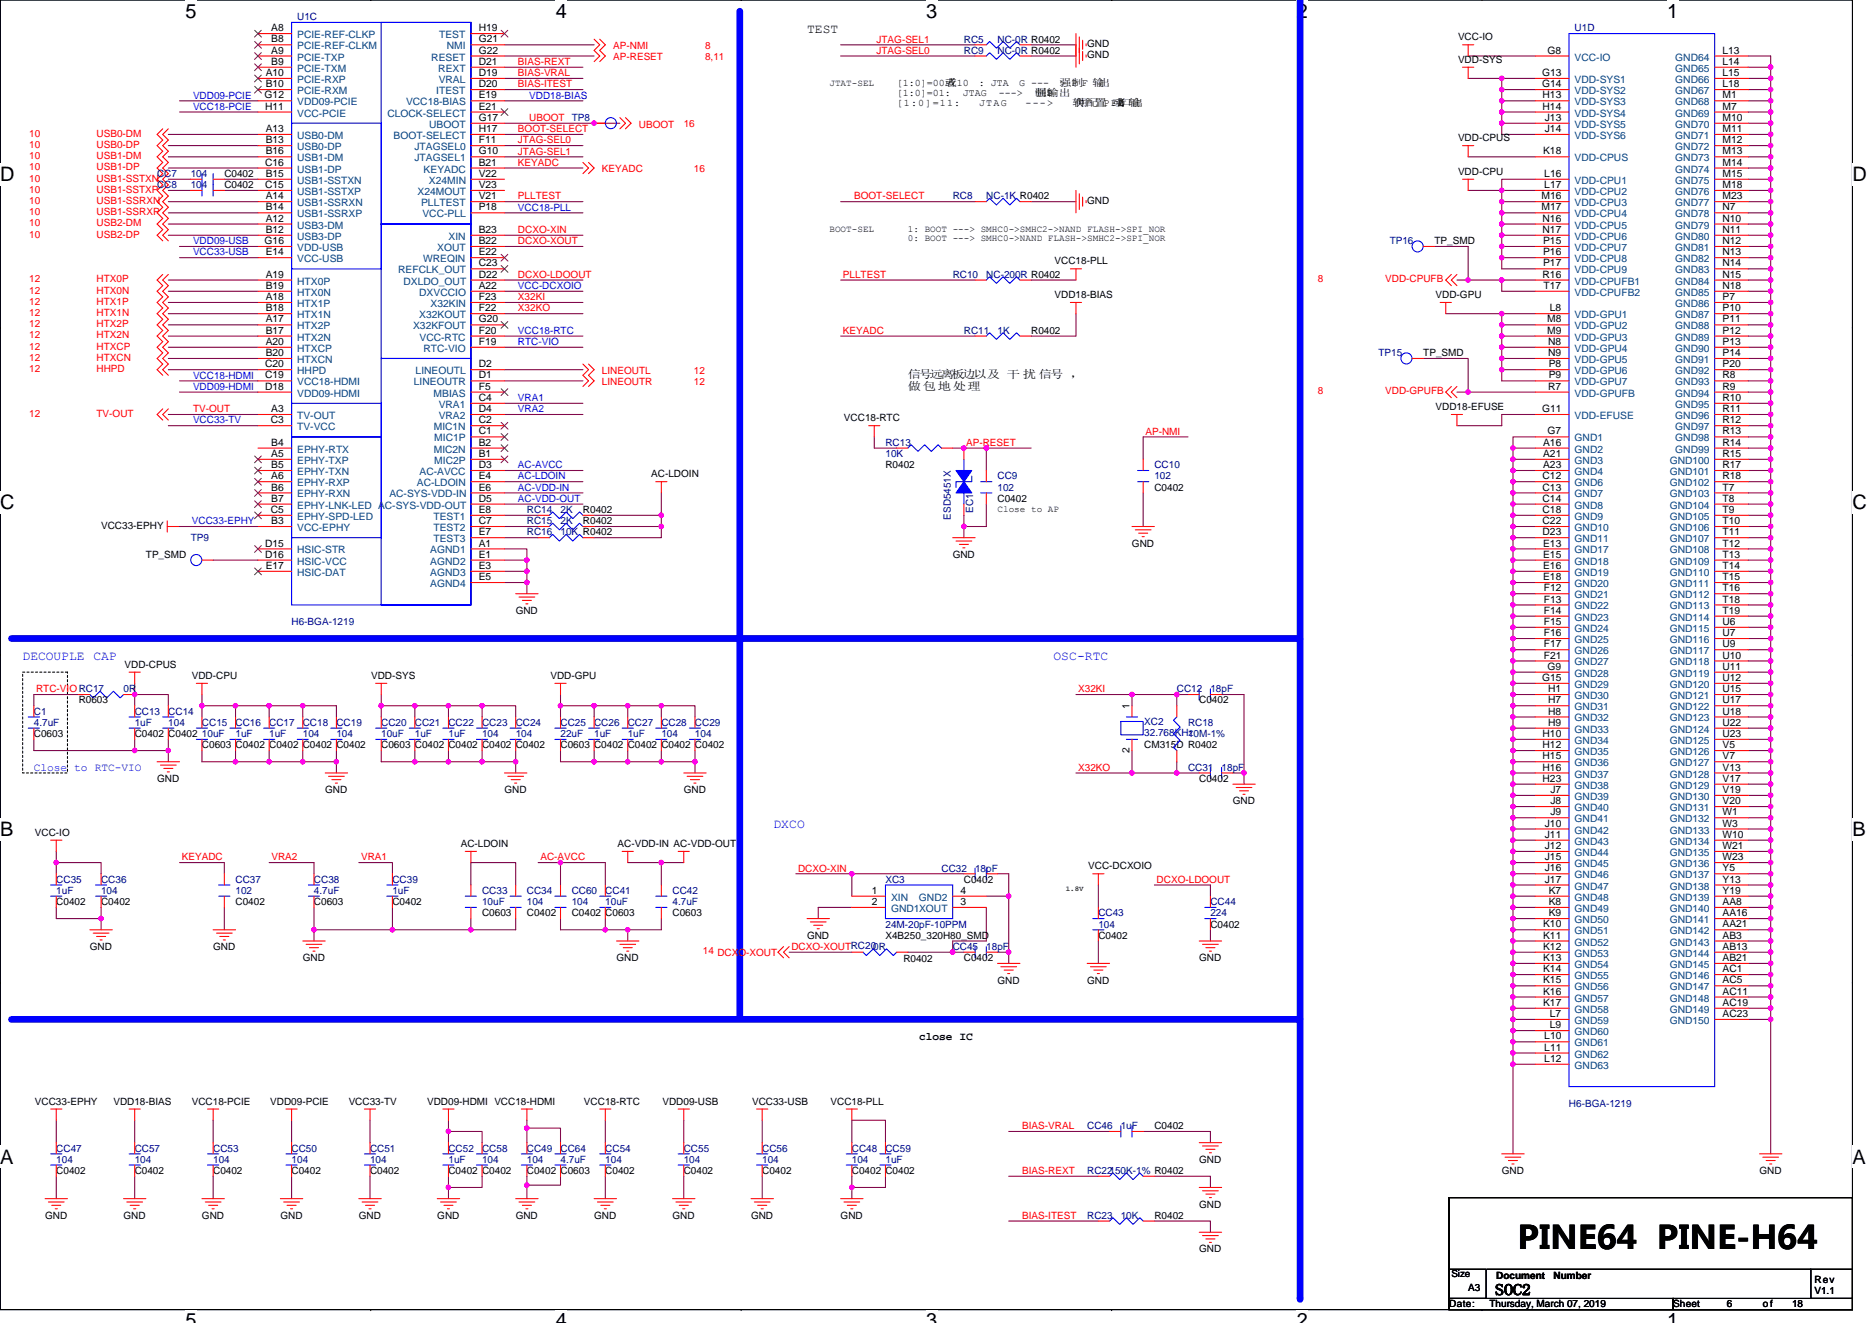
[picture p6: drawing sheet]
<svg xmlns="http://www.w3.org/2000/svg" width="297mm" height="210mm" viewBox="0 0 297 210" stroke-linecap="round" stroke-linejoin="round" font-family="sans-serif">
<defs><g id="words">
<text font-size="5.1" x="240.8" y="198.2">PINE64 PINE-H64</text>
<g font-size="3.2">
<text x="29.4" y="2.8">5</text>
<text x="88.2" y="2.8">4</text>
<text x="147" y="2.8">3</text>
<text x="205.8" y="2.8">2</text>
<text x="264.5" y="2.8">1</text>
<text x="0" y="28.8">D</text>
<text x="293.9" y="28.8">D</text>
<text x="0" y="80.8">C</text>
<text x="293.9" y="80.8">C</text>
<text x="0" y="132.7">B</text>
<text x="293.9" y="132.7">B</text>
<text x="0" y="184.7">A</text>
<text x="293.9" y="184.7">A</text>
<text x="29.4" y="210.7">5</text>
<text x="88.2" y="210.7">4</text>
<text x="147" y="210.7">3</text>
<text x="205.8" y="210.7">2</text>
<text x="264.5" y="210.7">1</text>
</g>
<text font-size="2.5" x="237.2" y="205.5">SOC2</text>
<text font-size="2.1" x="128.1" y="5.2">TEST</text>
<g font-size="2.1" fill="#00f">
<text x="3.6" y="104.8">DECOUPLE CAP</text>
<text x="167.2" y="104.8">OSC-RTC</text>
<text x="122.7" y="131.4">DXCO</text>
</g>
<g font-size="1.8">
<text x="144.1" y="60.1">信号远离板边以及 干 扰 信号 ，</text>
<text x="144.1" y="61.8">做包地处理</text>
<text x="145.8" y="165">close IC</text>
</g>
<text font-size="1.8" fill="#00f" x="5.4" y="122.3">Close to RTC-VIO</text>
<g font-size="1.6">
<text x="43" y="5">A8</text>
<text x="76" y="5">H19</text>
<text x="43" y="6.7">B8</text>
<text x="43" y="8.5">A9</text>
<text x="43" y="10.3">B9</text>
<text x="76" y="8.5">G22</text>
<text x="76" y="10.3">D21</text>
<text x="76" y="6.7">G21</text>
<text x="172.5" y="9.2">GND</text>
<text x="172.5" y="7.5">GND</text>
<text x="231.3" y="9.9">VDD-SYS</text>
<text x="231.3" y="6.4">VCC-IO</text>
<text x="245.6" y="8.5">G8</text>
<text x="273.3" y="8.5">L13</text>
<text x="273.3" y="10.3">L14</text>
<text x="42" y="15.6">G12</text>
<text x="42.1" y="17.4">H11</text>
<text x="42.2" y="12.1">A10</text>
<text x="42.2" y="13.8">B10</text>
<text x="76" y="12.1">D19</text>
<text x="76" y="13.8">D20</text>
<text x="76" y="15.6">E19</text>
<text x="76" y="17.4">E21</text>
<text x="142.3" y="13.7">[1:0]=00或10</text>
<text x="142.3" y="15.3">[1:0]=01:</text>
<text x="142.3" y="16.9">[1:0]=11:</text>
<text x="149.9" y="13.7">者</text>
<text x="152.8" y="15.3">JTAG</text>
<text x="155.3" y="13.7">: JTA</text>
<text x="155.4" y="16.9">JTAG</text>
<text x="158.5" y="15.3">---&gt;</text>
<text x="161.7" y="13.7">G ---</text>
<text x="162.7" y="16.9">---&gt;</text>
<text x="164.2" y="15.3">强P</text>
<text x="164.2" y="15.3">制D</text>
<text x="166.1" y="15.3">输出</text>
<text x="168.1" y="13.7">&gt; P F 输</text>
<text x="168.1" y="13.7">强制</text>
<text x="170.1" y="16.9">软</text>
<text x="170.5" y="16.9">件配置PF者 输</text>
<text x="171" y="16.9">可</text>
<text x="174.3" y="13.7">出</text>
<text x="176.5" y="16.9">或</text>
<text x="177.3" y="16.9">P口出</text>
<text x="177.5" y="16.9">D</text>
<text x="244.7" y="12.1">G13</text>
<text x="244.7" y="13.8">G14</text>
<text x="244.8" y="15.6">H13</text>
<text x="244.8" y="17.4">H14</text>
<text x="273.3" y="12.1">L15</text>
<text x="273.3" y="13.8">L18</text>
<text x="273.3" y="15.6">M1</text>
<text x="273.3" y="17.4">M7</text>
<text x="42.2" y="21">A13</text>
<text x="42.2" y="22.7">B13</text>
<text x="76" y="19.2">G17</text>
<text x="76" y="21">H17</text>
<text x="76" y="22.7">F11</text>
<text x="231.3" y="22.4">VDD-CPUS</text>
<text x="245.1" y="19.2">J13</text>
<text x="245.1" y="21">J14</text>
<text x="273.3" y="19.2">M10</text>
<text x="273.3" y="21">M11</text>
<text x="273.3" y="22.7">M12</text>
<text x="35.6" y="28.1">C0402</text>
<text x="35.6" y="29.9">C0402</text>
<text x="42.1" y="26.3">C16</text>
<text x="42.1" y="29.8">C15</text>
<text x="42.2" y="24.5">B16</text>
<text x="42.2" y="28.1">B15</text>
<text x="76" y="26.3">B21</text>
<text x="76" y="28.1">V22</text>
<text x="76" y="29.8">V23</text>
<text x="76" y="24.5">G10</text>
<text x="231.3" y="27.7">VDD-CPU</text>
<text x="244.9" y="24.5">K18</text>
<text x="245" y="28.1">L16</text>
<text x="245" y="29.8">L17</text>
<text x="273.3" y="24.5">M13</text>
<text x="273.3" y="26.3">M14</text>
<text x="273.3" y="28.1">M15</text>
<text x="273.3" y="29.8">M18</text>
<text x="42.2" y="31.6">A14</text>
<text x="42.2" y="33.4">B14</text>
<text x="42.2" y="35.2">A12</text>
<text x="76" y="31.6">V21</text>
<text x="76" y="33.4">P18</text>
<text x="172.5" y="32.4">GND</text>
<text x="244.6" y="31.6">M16</text>
<text x="244.6" y="33.4">M17</text>
<text x="244.8" y="35.2">N16</text>
<text x="273.3" y="31.6">M23</text>
<text x="273.3" y="33.4">N7</text>
<text x="273.3" y="35.2">N10</text>
<text x="42" y="38.7">G16</text>
<text x="42.2" y="37">B12</text>
<text x="42.2" y="40.5">E14</text>
<text x="76" y="37">B23</text>
<text x="76" y="40.5">E22</text>
<text x="76" y="38.7">B22</text>
<text x="167.3" y="42">VCC18-PLL</text>
<text x="227.6" y="38.8">TP_SMD</text>
<text x="244.8" y="37">N17</text>
<text x="244.9" y="38.7">P15</text>
<text x="244.9" y="40.5">P16</text>
<text x="273.3" y="37">N11</text>
<text x="273.3" y="38.7">N12</text>
<text x="273.3" y="40.5">N13</text>
<text x="42.2" y="44.1">A19</text>
<text x="42.2" y="45.8">B19</text>
<text x="42.2" y="47.6">A18</text>
<text x="76" y="47.6">F23</text>
<text x="76" y="42.3">C23</text>
<text x="76" y="44.1">D22</text>
<text x="76" y="45.8">A22</text>
<text x="167.3" y="47.3">VDD18-BIAS</text>
<text x="227.8" y="47.3">VDD-GPU</text>
<text x="244.8" y="44.1">R16</text>
<text x="244.9" y="42.3">P17</text>
<text x="244.9" y="45.8">T17</text>
<text x="273.3" y="42.3">N14</text>
<text x="273.3" y="44.1">N15</text>
<text x="273.3" y="45.8">N18</text>
<text x="273.3" y="47.6">P7</text>
<text x="42.2" y="49.4">B18</text>
<text x="42.2" y="51.2">A17</text>
<text x="42.2" y="53">B17</text>
<text x="76" y="53">F20</text>
<text x="76" y="51.2">G20</text>
<text x="76" y="49.4">F22</text>
<text x="163.6" y="53">R0402</text>
<text x="245.5" y="51.2">M8</text>
<text x="245.5" y="53">M9</text>
<text x="245.9" y="49.4">L8</text>
<text x="273.3" y="49.4">P10</text>
<text x="273.3" y="51.2">P11</text>
<text x="273.3" y="53">P12</text>
<text x="42.1" y="58.3">C20</text>
<text x="42.2" y="54.7">A20</text>
<text x="42.2" y="56.5">B20</text>
<text x="76" y="54.7">F19</text>
<text x="76" y="58.3">D2</text>
<text x="225.8" y="56.5">TP_SMD</text>
<text x="245.7" y="54.7">N8</text>
<text x="245.7" y="56.5">N9</text>
<text x="245.7" y="58.3">P8</text>
<text x="273.3" y="54.7">P13</text>
<text x="273.3" y="56.5">P14</text>
<text x="273.3" y="58.3">P20</text>
<text x="42.1" y="60.1">C19</text>
<text x="42.1" y="61.8">D18</text>
<text x="43" y="65.4">A3</text>
<text x="76" y="63.6">C4</text>
<text x="76" y="65.4">D4</text>
<text x="76" y="61.8">F5</text>
<text x="76" y="60.1">D1</text>
<text x="227.8" y="65.1">VDD18-EFUSE</text>
<text x="244.7" y="65.4">G11</text>
<text x="245.7" y="61.8">R7</text>
<text x="245.7" y="60.1">P9</text>
<text x="273.3" y="60.1">R8</text>
<text x="273.3" y="61.8">R9</text>
<text x="273.3" y="63.6">R10</text>
<text x="273.3" y="65.4">R11</text>
<text x="43" y="67.2">C3</text>
<text x="43" y="70.7">B4</text>
<text x="76" y="67.2">C2</text>
<text x="76" y="70.7">B2</text>
<text x="76" y="69">C1</text>
<text x="133.9" y="66.8">VCC18-RTC</text>
<text x="244.9" y="70.7">A16</text>
<text x="245.6" y="69">G7</text>
<text x="273.3" y="67.2">R12</text>
<text x="273.3" y="69">R13</text>
<text x="273.3" y="70.7">R14</text>
<text x="43" y="72.5">A5</text>
<text x="43" y="74.3">B5</text>
<text x="43" y="76.1">A6</text>
<text x="43" y="77.9">B6</text>
<text x="76" y="74.3">D3</text>
<text x="76" y="72.5">B1</text>
<text x="76" y="77.9">E6</text>
<text x="76" y="76.1">E4</text>
<text x="103.3" y="75.7">AC-LDOIN</text>
<text x="140.5" y="74.3">R0402</text>
<text x="183.2" y="77.9">C0402</text>
<text x="244.8" y="76.1">C12</text>
<text x="244.8" y="77.9">C13</text>
<text x="244.9" y="72.5">A21</text>
<text x="244.9" y="74.3">A23</text>
<text x="273.3" y="72.5">R15</text>
<text x="273.3" y="74.3">R17</text>
<text x="273.3" y="76.1">R18</text>
<text x="273.3" y="77.9">T7</text>
<text x="16" y="83.9">VCC33-EPHY</text>
<text x="43" y="81.4">C5</text>
<text x="43" y="79.6">B7</text>
<text x="43" y="83.2">B3</text>
<text x="76" y="81.4">E8</text>
<text x="76" y="83.2">C7</text>
<text x="76" y="79.6">D5</text>
<text x="92.5" y="83.2">R0402</text>
<text x="92.5" y="81.4">R0402</text>
<text x="158.3" y="79.7">C0402</text>
<text x="244.8" y="79.6">C14</text>
<text x="244.8" y="81.4">C18</text>
<text x="244.8" y="83.2">C22</text>
<text x="273.3" y="79.6">T8</text>
<text x="273.3" y="81.4">T9</text>
<text x="273.3" y="83.2">T10</text>
<text x="23.2" y="88.5">TP_SMD</text>
<text x="42.1" y="88.5">D16</text>
<text x="42.1" y="86.7">D15</text>
<text x="76" y="85">E7</text>
<text x="76" y="86.7">A1</text>
<text x="76" y="88.5">E1</text>
<text x="151.2" y="88.5">GND</text>
<text x="179.6" y="86.8">GND</text>
<text x="244.8" y="85">D23</text>
<text x="244.9" y="86.7">E13</text>
<text x="244.9" y="88.5">E15</text>
<text x="273.3" y="85">T11</text>
<text x="273.3" y="86.7">T12</text>
<text x="273.3" y="88.5">T13</text>
<text x="42.2" y="90.3">E17</text>
<text x="76" y="90.3">E3</text>
<text x="76" y="92.1">E5</text>
<text x="244.9" y="90.3">E16</text>
<text x="244.9" y="92.1">E18</text>
<text x="245" y="93.9">F12</text>
<text x="245" y="95.6">F13</text>
<text x="273.3" y="90.3">T14</text>
<text x="273.3" y="92.1">T15</text>
<text x="273.3" y="93.9">T16</text>
<text x="273.3" y="95.6">T18</text>
<text x="81.8" y="97.4">GND</text>
<text x="245" y="97.4">F14</text>
<text x="245" y="99.2">F15</text>
<text x="245" y="101">F16</text>
<text x="273.3" y="97.4">T19</text>
<text x="273.3" y="99.2">U6</text>
<text x="273.3" y="101">U7</text>
<text x="19.8" y="106">VDD-CPUS</text>
<text x="30.4" y="107.7">VDD-CPU</text>
<text x="58.9" y="107.7">VDD-SYS</text>
<text x="87.3" y="107.7">VDD-GPU</text>
<text x="245" y="102.7">F17</text>
<text x="245" y="104.5">F21</text>
<text x="245.6" y="106.3">G9</text>
<text x="273.3" y="102.7">U9</text>
<text x="273.3" y="104.5">U10</text>
<text x="273.3" y="106.3">U11</text>
<text x="12.5" y="111.7">R0603</text>
<text x="179.2" y="112.5" transform="rotate(-90 179.2 112.5)">1</text>
<text x="190.3" y="111.7">C0402</text>
<text x="244.7" y="108.1">G15</text>
<text x="245.7" y="109.9">H1</text>
<text x="245.7" y="111.6">H7</text>
<text x="245.7" y="113.4">H8</text>
<text x="273.3" y="108.1">U12</text>
<text x="273.3" y="109.9">U15</text>
<text x="273.3" y="111.6">U17</text>
<text x="273.3" y="113.4">U18</text>
<text x="5.4" y="117">C0603</text>
<text x="21.4" y="117">C0402 C0402</text>
<text x="32" y="118.8">C0603 C0402 C0402 C0402 C0402</text>
<text x="60.5" y="118.8">C0603 C0402 C0402 C0402 C0402</text>
<text x="88.9" y="118.8">C0603 C0402 C0402 C0402 C0402</text>
<text x="179.2" y="119.5" transform="rotate(-90 179.2 119.5)">2</text>
<text x="181.6" y="118.8">CM315D R0402</text>
<text x="244.8" y="117">H10</text>
<text x="244.8" y="118.7">H12</text>
<text x="245.7" y="115.2">H9</text>
<text x="273.3" y="115.2">U22</text>
<text x="273.3" y="117">U23</text>
<text x="273.3" y="118.7">V5</text>
<text x="24.9" y="124.1">GND</text>
<text x="51.6" y="125.9">GND</text>
<text x="80" y="125.9">GND</text>
<text x="108.5" y="125.9">GND</text>
<text x="190.3" y="124.1">C0402</text>
<text x="244.8" y="120.5">H15</text>
<text x="244.8" y="122.3">H16</text>
<text x="244.8" y="124.1">H23</text>
<text x="246" y="125.9">J7</text>
<text x="273.3" y="120.5">V7</text>
<text x="273.3" y="122.3">V13</text>
<text x="273.3" y="124.1">V17</text>
<text x="273.3" y="125.9">V19</text>
<text x="195.6" y="127.7">GND</text>
<text x="245.1" y="131.2">J10</text>
<text x="246" y="127.6">J8</text>
<text x="246" y="129.4">J9</text>
<text x="273.3" y="127.6">V20</text>
<text x="273.3" y="129.4">W1</text>
<text x="273.3" y="131.2">W3</text>
<text x="5.5" y="132.6">VCC-IO</text>
<text x="73.1" y="134.4">AC-LDOIN</text>
<text x="98" y="134.4">AC-VDD-IN AC-VDD-OUT</text>
<text x="172.7" y="138">VCC-DCXOIO</text>
<text x="245.1" y="133">J11</text>
<text x="245.1" y="134.7">J12</text>
<text x="245.1" y="136.5">J15</text>
<text x="273.3" y="133">W10</text>
<text x="273.3" y="134.7">W21</text>
<text x="273.3" y="136.5">W23</text>
<text x="8.9" y="143.7">C0402</text>
<text x="16" y="143.7">C0402</text>
<text x="37.4" y="143.7">C0402</text>
<text x="49.8" y="143.7">C0603</text>
<text x="62.3" y="143.7">C0402</text>
<text x="138.4" y="141.9">1</text>
<text x="138.4" y="143.6">2</text>
<text x="152.4" y="141.9">4</text>
<text x="152.4" y="143.6">3</text>
<text x="152.9" y="140.1">C0402</text>
<text x="245.1" y="138.3">J16</text>
<text x="245.1" y="140.1">J17</text>
<text x="245.7" y="141.9">K7</text>
<text x="245.7" y="143.6">K8</text>
<text x="273.3" y="138.3">Y5</text>
<text x="273.3" y="140.1">Y13</text>
<text x="273.3" y="141.9">Y19</text>
<text x="273.3" y="143.6">AA8</text>
<text x="76.5" y="145.4">C0603</text>
<text x="83.6" y="145.4">C0402</text>
<text x="90.7" y="145.4">C0402 C0603</text>
<text x="106.7" y="145.4">C0603</text>
<text x="128.1" y="149">GND</text>
<text x="140.5" y="149">X4B250_320H80_SMD</text>
<text x="174.3" y="149">C0402</text>
<text x="192.1" y="147.2">C0402</text>
<text x="244.9" y="147.2">K10</text>
<text x="244.9" y="149">K11</text>
<text x="245.7" y="145.4">K9</text>
<text x="273.3" y="145.4">AA16</text>
<text x="273.3" y="147.2">AA21</text>
<text x="273.3" y="149">AB3</text>
<text x="14.3" y="150.8">GND</text>
<text x="33.8" y="150.8">GND</text>
<text x="48" y="152.5">GND</text>
<text x="97.8" y="152.5">GND</text>
<text x="143.3" y="152.7">R0402</text>
<text x="152.9" y="152.5">C0402</text>
<text x="190.3" y="152.5">GND</text>
<text x="244.9" y="150.7">K12</text>
<text x="244.9" y="152.5">K13</text>
<text x="244.9" y="154.3">K14</text>
<text x="273.3" y="150.7">AB13</text>
<text x="273.3" y="152.5">AB21</text>
<text x="273.3" y="154.3">AC1</text>
<text x="158.3" y="156.1">GND</text>
<text x="172.5" y="156.1">GND</text>
<text x="244.9" y="156.1">K15</text>
<text x="244.9" y="157.9">K16</text>
<text x="244.9" y="159.6">K17</text>
<text x="245.9" y="161.4">L7</text>
<text x="273.3" y="156.1">AC5</text>
<text x="273.3" y="157.9">AC11</text>
<text x="273.3" y="159.6">AC19</text>
<text x="273.3" y="161.4">AC23</text>
<text x="245" y="165">L10</text>
<text x="245" y="166.8">L11</text>
<text x="245.9" y="163.2">L9</text>
<text x="245" y="168.5">L12</text>
<text x="5.5" y="175.3">VCC33-EPHY</text>
<text x="18" y="175.3">VDD18-BIAS</text>
<text x="30.4" y="175.3">VCC18-PCIE</text>
<text x="42.9" y="175.3">VDD09-PCIE</text>
<text x="55.3" y="175.3">VCC33-TV</text>
<text x="67.8" y="175.3">VDD09-HDMI VCC18-HDMI</text>
<text x="92.7" y="175.3">VCC18-RTC</text>
<text x="105.1" y="175.3">VDD09-USB</text>
<text x="119.3" y="175.3">VCC33-USB</text>
<text x="131.8" y="175.3">VCC18-PLL</text>
<text x="183.2" y="179.2">C0402</text>
<text x="190.3" y="184.6">GND</text>
<text x="8.9" y="186.3">C0402</text>
<text x="21.4" y="186.3">C0402</text>
<text x="33.8" y="186.3">C0402</text>
<text x="46.3" y="186.3">C0402</text>
<text x="58.7" y="186.3">C0402</text>
<text x="71.2" y="186.3">C0402 C0402</text>
<text x="83.6" y="186.3">C0402 C0603</text>
<text x="96.1" y="186.3">C0402</text>
<text x="108.5" y="186.3">C0402</text>
<text x="120.9" y="186.3">C0402</text>
<text x="135.2" y="186.3">C0402 C0402</text>
<text x="190.3" y="191.7">GND</text>
<text x="238.3" y="186.3">GND</text>
<text x="279.2" y="186.3">GND</text>
<text x="7.2" y="193.4">GND</text>
<text x="19.6" y="193.4">GND</text>
<text x="32" y="193.4">GND</text>
<text x="44.5" y="193.4">GND</text>
<text x="56.9" y="193.4">GND</text>
<text x="69.4" y="193.4">GND</text>
<text x="81.8" y="193.4">GND</text>
<text x="94.3" y="193.4">GND</text>
<text x="106.7" y="193.4">GND</text>
<text x="119.2" y="193.4">GND</text>
<text x="133.4" y="193.4">GND</text>
<text x="183.2" y="193.4">R0402</text>
<text x="190.3" y="198.8">GND</text>
<text x="230.3" y="202.7">Size</text>
<text x="237.4" y="202.9">Document</text>
<text x="246.5" y="202.9">Number</text>
<text x="287.9" y="203.6">Rev</text>
<text x="229.9" y="207.5">Date:</text>
<text x="233" y="204.8">A3</text>
<text x="236.3" y="207.5">Thursday, March 07, 2019</text>
<text x="265.5" y="207.5">Sheet</text>
<text x="274" y="207.5">6</text>
<text x="279.7" y="207.5">of</text>
<text x="284.3" y="207.5">18</text>
<text x="287.9" y="205.4">V1.1</text>
</g>
<g font-size="1.6" fill="#000080">
<text x="47.2" y="3.2">U1C</text>
<text x="249.8" y="5">U1D</text>
<text x="152.9" y="6.8">RC5</text>
<text x="152.9" y="8.5">RC9</text>
<text x="158.3" y="6.8">NC-0R R0402</text>
<text x="158.3" y="8.5">NC-0R R0402</text>
<text x="90.7" y="19.2">TP8</text>
<text x="24.9" y="28.1">CC7</text>
<text x="24.9" y="29.9">CC8</text>
<text x="30.3" y="28.1">104</text>
<text x="30.3" y="29.9">104</text>
<text x="151.2" y="31.6">RC8</text>
<text x="156.5" y="31.6">NC-1K R0402</text>
<text x="220.5" y="38.8">TP16</text>
<text x="151.2" y="44.1">RC10</text>
<text x="156.5" y="44.1">NC-200R R0402</text>
<text x="152.9" y="53">RC11</text>
<text x="158.3" y="53">1K</text>
<text x="218.7" y="56.5">TP15</text>
<text x="140.5" y="70.8">RC13</text>
<text x="140.5" y="72.5">10K</text>
<text x="158.3" y="76.1">CC9</text>
<text x="158.3" y="77.9">102</text>
<text x="183.2" y="74.3">CC10</text>
<text x="183.2" y="76.1">102</text>
<text x="83.6" y="83.2">RC15</text>
<text x="83.6" y="81.4">RC14</text>
<text x="88.9" y="83.2">2K</text>
<text x="88.9" y="81.4">2K</text>
<text x="150.9" y="82.5" transform="rotate(-90 150.9 82.5)">ESD5451X</text>
<text x="154.4" y="81.4" transform="rotate(-90 154.4 81.4)">EC1</text>
<text x="30.3" y="85.9">TP9</text>
<text x="83.6" y="85">RC16</text>
<text x="88.9" y="85">10K R0402</text>
<text x="46.3" y="99.2">H6-BGA-1219</text>
<text x="5.4" y="113.4">C1</text>
<text x="19.6" y="109.9">0R</text>
<text x="21.4" y="113.4">CC13</text>
<text x="26.7" y="113.4">CC14</text>
<text x="186.7" y="109.9">CC12</text>
<text x="192.1" y="109.9">18pF</text>
<text x="5.4" y="115.2">4.7uF</text>
<text x="21.4" y="115.2">1uF</text>
<text x="26.7" y="115.2">104</text>
<text x="32" y="115.2">CC15</text>
<text x="32" y="117">10uF</text>
<text x="37.4" y="115.2">CC16</text>
<text x="37.4" y="117">1uF</text>
<text x="42.7" y="115.2">CC17</text>
<text x="42.7" y="117">1uF</text>
<text x="48" y="115.2">CC18</text>
<text x="48" y="117">104</text>
<text x="53.4" y="115.2">CC19</text>
<text x="53.4" y="117">104</text>
<text x="60.5" y="115.2">CC20</text>
<text x="60.5" y="117">10uF</text>
<text x="65.8" y="115.2">CC21</text>
<text x="65.8" y="117">1uF</text>
<text x="71.2" y="115.2">CC22</text>
<text x="71.2" y="117">1uF</text>
<text x="76.5" y="115.2">CC23</text>
<text x="76.5" y="117">104</text>
<text x="81.8" y="115.2">CC24</text>
<text x="81.8" y="117">104</text>
<text x="88.9" y="115.2">CC25</text>
<text x="88.9" y="117">22uF</text>
<text x="94.3" y="115.2">CC26</text>
<text x="94.3" y="117">1uF</text>
<text x="99.6" y="115.2">CC27</text>
<text x="99.6" y="117">1uF</text>
<text x="104.9" y="115.2">CC28</text>
<text x="104.9" y="117">104</text>
<text x="110.3" y="115.2">CC29</text>
<text x="110.3" y="117">104</text>
<text x="181.6" y="115">XC2</text>
<text x="181.6" y="116.8">32.768KHz</text>
<text x="188.5" y="115.2">RC18</text>
<text x="188.5" y="117">10M-1%</text>
<text x="188.5" y="122.3">CC31</text>
<text x="193.8" y="122.3">18pF</text>
<text x="8.9" y="140.1">CC35</text>
<text x="8.9" y="141.9">1uF</text>
<text x="16" y="140.1">CC36</text>
<text x="16" y="141.9">104</text>
<text x="37.4" y="140.1">CC37</text>
<text x="37.4" y="141.9">102</text>
<text x="49.8" y="140.1">CC38</text>
<text x="49.8" y="141.9">4.7uF</text>
<text x="62.3" y="140.1">CC39</text>
<text x="62.3" y="141.9">1uF</text>
<text x="76.5" y="141.9">CC33</text>
<text x="76.5" y="143.7">10uF</text>
<text x="83.6" y="141.9">CC34</text>
<text x="83.6" y="143.7">104</text>
<text x="90.7" y="141.9">CC60</text>
<text x="90.7" y="143.7">104</text>
<text x="96.1" y="141.9">CC41</text>
<text x="96.1" y="143.7">10uF</text>
<text x="106.7" y="141.9">CC42</text>
<text x="106.7" y="143.7">4.7uF</text>
<text x="140.5" y="140.1">XC3</text>
<text x="149.4" y="138.3">CC32</text>
<text x="154.7" y="138.3">18pF</text>
<text x="192.1" y="143.7">CC44</text>
<text x="140.5" y="147.2">24M-20pF-10PPM</text>
<text x="174.3" y="145.4">CC43</text>
<text x="174.3" y="147.2">104</text>
<text x="192.1" y="145.4">224</text>
<text x="151.2" y="150.8">CC45</text>
<text x="156.5" y="150.8">18pF</text>
<text x="172.5" y="179.2">CC46</text>
<text x="177.8" y="179.2">1uF</text>
<text x="249" y="175.7">H6-BGA-1219</text>
<text x="8.9" y="182.8">CC47</text>
<text x="8.9" y="184.6">104</text>
<text x="21.4" y="182.8">CC57</text>
<text x="21.4" y="184.6">104</text>
<text x="33.8" y="182.8">CC53</text>
<text x="33.8" y="184.6">104</text>
<text x="46.3" y="182.8">CC50</text>
<text x="46.3" y="184.6">104</text>
<text x="58.7" y="182.8">CC51</text>
<text x="58.7" y="184.6">104</text>
<text x="71.2" y="182.8">CC52</text>
<text x="71.2" y="184.6">1uF</text>
<text x="76.5" y="182.8">CC58</text>
<text x="76.5" y="184.6">104</text>
<text x="83.6" y="182.8">CC49</text>
<text x="83.6" y="184.6">104</text>
<text x="88.9" y="182.8">CC64</text>
<text x="88.9" y="184.6">4.7uF</text>
<text x="96.1" y="182.8">CC54</text>
<text x="96.1" y="184.6">104</text>
<text x="108.5" y="182.8">CC55</text>
<text x="108.5" y="184.6">104</text>
<text x="120.9" y="182.8">CC56</text>
<text x="120.9" y="184.6">104</text>
<text x="135.2" y="182.8">CC48</text>
<text x="135.2" y="184.6">104</text>
<text x="140.5" y="182.8">CC59</text>
<text x="140.5" y="184.6">1uF</text>
<text x="172.5" y="186.3">RC22150K-1% R0402</text>
<text x="172.5" y="193.4">RC23</text>
<text x="177.8" y="193.4">10K</text>
</g>
<g font-size="1.6" fill="#004080">
<text x="47.2" y="6.1">PCIE-REF-CLKP</text>
<text x="47.2" y="7.8">PCIE-REF-CLKM</text>
<text x="47.2" y="9.6">PCIE-TXP</text>
<text x="47.2" y="11.4">PCIE-TXM</text>
<text x="68.4" y="9.6">RESET</text>
<text x="69.6" y="11.4">REXT</text>
<text x="69.7" y="6.1">TEST</text>
<text x="70.9" y="7.8">NMI</text>
<text x="249.8" y="9.6">VCC-IO</text>
<text x="265.8" y="9.6">GND64</text>
<text x="265.8" y="11.4">GND65</text>
<text x="47.2" y="13.2">PCIE-RXP</text>
<text x="47.2" y="14.9">PCIE-RXM</text>
<text x="47.2" y="16.7">VDD09-PCIE</text>
<text x="64.4" y="16.7">VCC18-BIAS</text>
<text x="69.2" y="14.9">ITEST</text>
<text x="69.6" y="13.2">VRAL</text>
<text x="249.8" y="13.2">VDD-SYS1</text>
<text x="249.8" y="14.9">VDD-SYS2</text>
<text x="249.8" y="16.7">VDD-SYS3</text>
<text x="265.8" y="13.2">GND66</text>
<text x="265.8" y="14.9">GND67</text>
<text x="265.8" y="16.7">GND68</text>
<text x="47.2" y="18.5">VCC-PCIE</text>
<text x="47.2" y="22.1">USB0-DM</text>
<text x="47.2" y="23.8">USB0-DP</text>
<text x="61.5" y="18.5">CLOCK-SELECT</text>
<text x="62.4" y="22.1">BOOT-SELECT</text>
<text x="65.8" y="23.8">JTAGSEL0</text>
<text x="68.1" y="20.3">UBOOT</text>
<text x="249.8" y="18.5">VDD-SYS4</text>
<text x="249.8" y="20.3">VDD-SYS5</text>
<text x="249.8" y="22.1">VDD-SYS6</text>
<text x="265.8" y="18.5">GND69</text>
<text x="265.8" y="20.3">GND70</text>
<text x="265.8" y="22.1">GND71</text>
<text x="265.8" y="23.8">GND72</text>
<text x="47.2" y="25.6">USB1-DM</text>
<text x="47.2" y="27.4">USB1-DP</text>
<text x="47.2" y="29.2">USB1-SSTXN</text>
<text x="65.8" y="25.6">JTAGSEL1</text>
<text x="67.2" y="27.4">KEYADC</text>
<text x="68.1" y="29.2">X24MIN</text>
<text x="249.8" y="25.6">VDD-CPUS</text>
<text x="249.8" y="29.2">VDD-CPU1</text>
<text x="265.8" y="25.6">GND73</text>
<text x="265.8" y="27.4">GND74</text>
<text x="265.8" y="29.2">GND75</text>
<text x="47.2" y="30.9">USB1-SSTXP</text>
<text x="47.2" y="32.7">USB1-SSRXN</text>
<text x="47.2" y="34.5">USB1-SSRXP</text>
<text x="66.3" y="30.9">X24MOUT</text>
<text x="66.8" y="32.7">PLLTEST</text>
<text x="67" y="34.5">VCC-PLL</text>
<text x="249.8" y="30.9">VDD-CPU2</text>
<text x="249.8" y="32.7">VDD-CPU3</text>
<text x="249.8" y="34.5">VDD-CPU4</text>
<text x="265.8" y="30.9">GND76</text>
<text x="265.8" y="32.7">GND77</text>
<text x="265.8" y="34.5">GND78</text>
<text x="47.2" y="36.3">USB3-DM</text>
<text x="47.2" y="38.1">USB3-DP</text>
<text x="47.2" y="39.8">VDD-USB</text>
<text x="47.2" y="41.6">VCC-USB</text>
<text x="67.1" y="41.6">WREQIN</text>
<text x="69.4" y="39.8">XOUT</text>
<text x="71.2" y="38.1">XIN</text>
<text x="249.8" y="36.3">VDD-CPU5</text>
<text x="249.8" y="38.1">VDD-CPU6</text>
<text x="249.8" y="39.8">VDD-CPU7</text>
<text x="249.8" y="41.6">VDD-CPU8</text>
<text x="265.8" y="36.3">GND79</text>
<text x="265.8" y="38.1">GND80</text>
<text x="265.8" y="39.8">GND81</text>
<text x="265.8" y="41.6">GND82</text>
<text x="47.2" y="45.2">HTX0P</text>
<text x="47.2" y="46.9">HTX0N</text>
<text x="63.2" y="43.4">REFCLK_OUT</text>
<text x="64" y="45.2">DXLDO_OUT</text>
<text x="66.5" y="46.9">DXVCCIO</text>
<text x="249.8" y="43.4">VDD-CPU9</text>
<text x="249.8" y="45.2">VDD-CPUFB1</text>
<text x="249.8" y="46.9">VDD-CPUFB2</text>
<text x="265.8" y="43.4">GND83</text>
<text x="265.8" y="45.2">GND84</text>
<text x="265.8" y="46.9">GND85</text>
<text x="47.2" y="48.7">HTX1P</text>
<text x="47.2" y="50.5">HTX1N</text>
<text x="47.2" y="52.3">HTX2P</text>
<text x="65.5" y="52.3">X32KFOUT</text>
<text x="66.5" y="50.5">X32KOUT</text>
<text x="68.3" y="48.7">X32KIN</text>
<text x="249.8" y="50.5">VDD-GPU1</text>
<text x="249.8" y="52.3">VDD-GPU2</text>
<text x="265.8" y="48.7">GND86</text>
<text x="265.8" y="50.5">GND87</text>
<text x="265.8" y="52.3">GND88</text>
<text x="47.2" y="54.1">HTX2N</text>
<text x="47.2" y="55.8">HTXCP</text>
<text x="47.2" y="57.6">HTXCN</text>
<text x="47.2" y="59.4">HHPD</text>
<text x="66" y="59.4">LINEOUTL</text>
<text x="66.6" y="54.1">VCC-RTC</text>
<text x="67.2" y="55.8">RTC-VIO</text>
<text x="249.8" y="54.1">VDD-GPU3</text>
<text x="249.8" y="55.8">VDD-GPU4</text>
<text x="249.8" y="57.6">VDD-GPU5</text>
<text x="249.8" y="59.4">VDD-GPU6</text>
<text x="265.8" y="54.1">GND89</text>
<text x="265.8" y="55.8">GND90</text>
<text x="265.8" y="57.6">GND91</text>
<text x="265.8" y="59.4">GND92</text>
<text x="47.2" y="61.2">VCC18-HDMI</text>
<text x="47.2" y="62.9">VDD09-HDMI</text>
<text x="65.7" y="61.2">LINEOUTR</text>
<text x="68.8" y="62.9">MBIAS</text>
<text x="69.6" y="64.7">VRA1</text>
<text x="249.8" y="61.2">VDD-GPU7</text>
<text x="249.8" y="62.9">VDD-GPUFB</text>
<text x="265.8" y="61.2">GND93</text>
<text x="265.8" y="62.9">GND94</text>
<text x="265.8" y="64.7">GND95</text>
<text x="47.2" y="66.5">TV-OUT</text>
<text x="47.2" y="68.3">TV-VCC</text>
<text x="47.2" y="71.8">EPHY-RTX</text>
<text x="68.8" y="68.3">MIC1N</text>
<text x="68.8" y="71.8">MIC2N</text>
<text x="68.9" y="70.1">MIC1P</text>
<text x="69.6" y="66.5">VRA2</text>
<text x="249.8" y="70.1">GND1</text>
<text x="249.8" y="66.5">VDD-EFUSE</text>
<text x="249.8" y="71.8">GND2</text>
<text x="265.8" y="66.5">GND96</text>
<text x="265.8" y="68.3">GND97</text>
<text x="265.8" y="70.1">GND98</text>
<text x="265.8" y="71.8">GND99</text>
<text x="47.2" y="73.6">EPHY-TXP</text>
<text x="47.2" y="75.4">EPHY-TXN</text>
<text x="47.2" y="77.2">EPHY-RXP</text>
<text x="66.1" y="77.2">AC-LDOIN</text>
<text x="66.6" y="75.4">AC-AVCC</text>
<text x="68.9" y="73.6">MIC2P</text>
<text x="249.8" y="73.6">GND3</text>
<text x="249.8" y="75.4">GND4</text>
<text x="249.8" y="77.2">GND6</text>
<text x="264.9" y="73.6">GND100</text>
<text x="264.9" y="75.4">GND101</text>
<text x="264.9" y="77.2">GND102</text>
<text x="47.2" y="79">EPHY-RXN</text>
<text x="47.2" y="80.7">EPHY-LNK-LED AC-SYS-VDD-OUT</text>
<text x="47.2" y="82.5">EPHY-SPD-LED</text>
<text x="61.8" y="79">AC-SYS-VDD-IN</text>
<text x="68.8" y="82.5">TEST1</text>
<text x="249.8" y="79">GND7</text>
<text x="249.8" y="80.7">GND8</text>
<text x="249.8" y="82.5">GND9</text>
<text x="264.9" y="79">GND103</text>
<text x="264.9" y="80.7">GND104</text>
<text x="264.9" y="82.5">GND105</text>
<text x="47.2" y="84.3">VCC-EPHY</text>
<text x="47.2" y="89.6">HSIC-VCC</text>
<text x="47.2" y="87.8">HSIC-STR</text>
<text x="68.3" y="87.8">AGND1</text>
<text x="68.3" y="89.6">AGND2</text>
<text x="68.8" y="86.1">TEST3</text>
<text x="68.8" y="84.3">TEST2</text>
<text x="249.8" y="84.3">GND10</text>
<text x="249.8" y="86.1">GND11</text>
<text x="249.8" y="87.8">GND17</text>
<text x="249.8" y="89.6">GND18</text>
<text x="264.9" y="84.3">GND106</text>
<text x="264.9" y="86.1">GND107</text>
<text x="264.9" y="87.8">GND108</text>
<text x="264.9" y="89.6">GND109</text>
<text x="47.2" y="91.4">HSIC-DAT</text>
<text x="68.3" y="91.4">AGND3</text>
<text x="68.3" y="93.2">AGND4</text>
<text x="249.8" y="91.4">GND19</text>
<text x="249.8" y="93.2">GND20</text>
<text x="249.8" y="95">GND21</text>
<text x="264.9" y="91.4">GND110</text>
<text x="264.9" y="93.2">GND111</text>
<text x="264.9" y="95">GND112</text>
<text x="249.8" y="96.7">GND22</text>
<text x="249.8" y="98.5">GND23</text>
<text x="249.8" y="100.3">GND24</text>
<text x="264.9" y="96.7">GND113</text>
<text x="264.9" y="98.5">GND114</text>
<text x="264.9" y="100.3">GND115</text>
<text x="249.8" y="102.1">GND25</text>
<text x="249.8" y="103.8">GND26</text>
<text x="249.8" y="105.6">GND27</text>
<text x="249.8" y="107.4">GND28</text>
<text x="264.9" y="102.1">GND116</text>
<text x="264.9" y="103.8">GND117</text>
<text x="264.9" y="105.6">GND118</text>
<text x="264.9" y="107.4">GND119</text>
<text x="249.8" y="109.2">GND29</text>
<text x="249.8" y="111">GND30</text>
<text x="249.8" y="112.7">GND31</text>
<text x="264.9" y="109.2">GND120</text>
<text x="264.9" y="111">GND121</text>
<text x="264.9" y="112.7">GND122</text>
<text x="249.8" y="114.5">GND32</text>
<text x="249.8" y="116.3">GND33</text>
<text x="249.8" y="118.1">GND34</text>
<text x="249.8" y="119.8">GND35</text>
<text x="264.9" y="114.5">GND123</text>
<text x="264.9" y="116.3">GND124</text>
<text x="264.9" y="118.1">GND125</text>
<text x="264.9" y="119.8">GND126</text>
<text x="249.8" y="121.6">GND36</text>
<text x="249.8" y="123.4">GND37</text>
<text x="249.8" y="125.2">GND38</text>
<text x="264.9" y="121.6">GND127</text>
<text x="264.9" y="123.4">GND128</text>
<text x="264.9" y="125.2">GND129</text>
<text x="249.8" y="127">GND39</text>
<text x="249.8" y="128.7">GND40</text>
<text x="249.8" y="130.5">GND41</text>
<text x="264.9" y="127">GND130</text>
<text x="264.9" y="128.7">GND131</text>
<text x="264.9" y="130.5">GND132</text>
<text x="249.8" y="132.3">GND42</text>
<text x="249.8" y="134.1">GND43</text>
<text x="249.8" y="135.8">GND44</text>
<text x="249.8" y="137.6">GND45</text>
<text x="264.9" y="132.3">GND133</text>
<text x="264.9" y="134.1">GND134</text>
<text x="264.9" y="135.8">GND135</text>
<text x="264.9" y="137.6">GND136</text>
<text x="141.4" y="143">XIN</text>
<text x="145.8" y="143">GND2</text>
<text x="249.8" y="139.4">GND46</text>
<text x="249.8" y="141.2">GND47</text>
<text x="249.8" y="143">GND48</text>
<text x="264.9" y="139.4">GND137</text>
<text x="264.9" y="141.2">GND138</text>
<text x="264.9" y="143">GND139</text>
<text x="141.4" y="144.7">GND1XOUT</text>
<text x="249.8" y="144.7">GND49</text>
<text x="249.8" y="146.5">GND50</text>
<text x="249.8" y="148.3">GND51</text>
<text x="264.9" y="144.7">GND140</text>
<text x="264.9" y="146.5">GND141</text>
<text x="264.9" y="148.3">GND142</text>
<text x="249.8" y="150.1">GND52</text>
<text x="249.8" y="151.8">GND53</text>
<text x="249.8" y="153.6">GND54</text>
<text x="249.8" y="155.4">GND55</text>
<text x="264.9" y="150.1">GND143</text>
<text x="264.9" y="151.8">GND144</text>
<text x="264.9" y="153.6">GND145</text>
<text x="264.9" y="155.4">GND146</text>
<text x="249.8" y="157.2">GND56</text>
<text x="249.8" y="159">GND57</text>
<text x="249.8" y="160.7">GND58</text>
<text x="264.9" y="157.2">GND147</text>
<text x="264.9" y="159">GND148</text>
<text x="264.9" y="160.7">GND149</text>
<text x="249.8" y="162.5">GND59</text>
<text x="249.8" y="164.3">GND60</text>
<text x="249.8" y="166.1">GND61</text>
<text x="249.8" y="167.9">GND62</text>
<text x="264.9" y="162.5">GND150</text>
<text x="249.8" y="169.6">GND63</text>
</g>
<g font-size="1.6" fill="#f00">
<text x="82.2" y="10.3">BIAS-REXT</text>
<text x="97.3" y="7.8">AP-NMI</text>
<text x="97.3" y="9.6">AP-RESET</text>
<text x="111.9" y="7.8">8</text>
<text x="111.9" y="9.6">8,11</text>
<text x="139.1" y="8.5">JTAG-SEL0</text>
<text x="139.1" y="6.8">JTAG-SEL1</text>
<text x="82.2" y="12.1">BIAS-VRAL</text>
<text x="82.2" y="13.9">BIAS-ITEST</text>
<text x="4.7" y="21.7">10</text>
<text x="4.7" y="23.5">10</text>
<text x="15.3" y="21.7">USB0-DM</text>
<text x="15.3" y="23.5">USB0-DP</text>
<text x="82.2" y="21">BOOT-SELECT</text>
<text x="82.2" y="22.8">JTAG-SEL0</text>
<text x="84" y="19.2">UBOOT</text>
<text x="101.4" y="20.3">UBOOT</text>
<text x="108.5" y="20.1">16</text>
<text x="4.7" y="25.3">10</text>
<text x="4.7" y="27">10</text>
<text x="4.7" y="28.8">10</text>
<text x="15.3" y="25.3">USB1-DM</text>
<text x="15.3" y="27">USB1-DP</text>
<text x="15.3" y="28.8">USB1-SSTXN</text>
<text x="82.2" y="24.5">JTAG-SEL1</text>
<text x="82.2" y="26.3">KEYADC</text>
<text x="95.5" y="27.4">KEYADC</text>
<text x="110.1" y="27.4">16</text>
<text x="4.7" y="30.6">10</text>
<text x="4.7" y="32.4">10</text>
<text x="4.7" y="34.1">10</text>
<text x="4.7" y="35.9">10</text>
<text x="15.3" y="30.6">USB1-SSTXP</text>
<text x="15.3" y="32.4">USB1-SSRXN</text>
<text x="15.3" y="34.1">USB1-SSRXP</text>
<text x="15.3" y="35.9">USB2-DM</text>
<text x="82.2" y="31.6">PLLTEST</text>
<text x="135.5" y="31.6">BOOT-SELECT</text>
<text x="4.7" y="37.7">10</text>
<text x="15.3" y="37.7">USB2-DP</text>
<text x="82.2" y="37">DCXO-XIN</text>
<text x="82.2" y="38.8">DCXO-XOUT</text>
<text x="4.7" y="44.8">12</text>
<text x="4.7" y="46.6">12</text>
<text x="15.3" y="44.8">HTX0P</text>
<text x="15.3" y="46.6">HTX0N</text>
<text x="82.2" y="44.1">DCXO-LDOOUT</text>
<text x="82.2" y="47.6">X32KI</text>
<text x="133.7" y="44.1">PLLTEST</text>
<text x="209.1" y="44.8">8</text>
<text x="219.8" y="44.8">VDD-CPUFB</text>
<text x="4.7" y="48.4">12</text>
<text x="4.7" y="50.1">12</text>
<text x="4.7" y="51.9">12</text>
<text x="4.7" y="53.7">12</text>
<text x="15.3" y="48.4">HTX1P</text>
<text x="15.3" y="50.1">HTX1N</text>
<text x="15.3" y="51.9">HTX2P</text>
<text x="15.3" y="53.7">HTX2N</text>
<text x="82.2" y="49.4">X32KO</text>
<text x="133.7" y="53">KEYADC</text>
<text x="4.7" y="55.5">12</text>
<text x="4.7" y="57.3">12</text>
<text x="4.7" y="59">12</text>
<text x="15.3" y="55.5">HTXCP</text>
<text x="15.3" y="57.3">HTXCN</text>
<text x="15.3" y="59">HHPD</text>
<text x="95.5" y="59.4">LINEOUTL</text>
<text x="110.1" y="59.4">12</text>
<text x="30.6" y="65.4">TV-OUT</text>
<text x="95.5" y="61.2">LINEOUTR</text>
<text x="110.1" y="61.2">12</text>
<text x="209.1" y="62.6">8</text>
<text x="219.8" y="62.6">VDD-GPUFB</text>
<text x="4.7" y="66.1">12</text>
<text x="15.3" y="66.1">TV-OUT</text>
<text x="153.3" y="70.8">AP-RESET</text>
<text x="181.8" y="69">AP-NMI</text>
<text x="5.7" y="109.9">RTC-VIORC17</text>
<text x="171.1" y="109.9">X32KI</text>
<text x="171.1" y="122.3">X32KO</text>
<text x="28.8" y="136.5">KEYADC</text>
<text x="43.1" y="136.5">VRA2</text>
<text x="57.3" y="136.5">VRA1</text>
<text x="85.7" y="136.5">AC-AVCC</text>
<text x="126.6" y="138.3">DCXO-XIN</text>
<text x="183.5" y="140.1">DCXO-LDOOUT</text>
<text x="111.5" y="151.5">14 DCXO-XOUT</text>
<text x="125.6" y="150.8">DCXO-XOUTRC200R</text>
<text x="162.2" y="179.2">BIAS-VRAL</text>
<text x="162.2" y="186.3">BIAS-REXT</text>
<text x="162.2" y="193.4">BIAS-ITEST</text>
</g>
<g font-size="1.6" fill="#00f">
<text x="30.6" y="17.4">VCC18-PCIE</text>
<text x="30.6" y="15.6">VDD09-PCIE</text>
<text x="84" y="15.6">VDD18-BIAS</text>
<text x="82.2" y="33.4">VCC18-PLL</text>
<text x="30.6" y="38.8">VDD09-USB</text>
<text x="30.6" y="40.5">VCC33-USB</text>
<text x="82.2" y="45.9">VCC-DCXOIO</text>
<text x="82.2" y="53">VCC18-RTC</text>
<text x="82.2" y="54.8">RTC-VIO</text>
<text x="30.6" y="60.1">VCC18-HDMI</text>
<text x="30.6" y="61.9">VDD09-HDMI</text>
<text x="82.2" y="65.4">VRA2</text>
<text x="82.2" y="63.6">VRA1</text>
<text x="30.6" y="67.2">VCC33-TV</text>
<text x="82.2" y="77.9">AC-VDD-IN</text>
<text x="82.2" y="76.1">AC-LDOIN</text>
<text x="82.2" y="74.3">AC-AVCC</text>
<text x="30.5" y="83.2">VCC33-EPHY</text>
<text x="82.2" y="79.7">AC-VDD-OUT</text>
</g>
<g font-size="1.5">
<text x="131.6" y="13.6">JTAT-SEL</text>
<text x="131.6" y="36.7">BOOT-SEL</text>
<text x="144.1" y="36.7">1: BOOT ---&gt; SMHC0-&gt;SMHC2-&gt;NAND FLASH-&gt;SPI_NOR</text>
<text x="144.1" y="38.2">0: BOOT ---&gt; SMHC0-&gt;NAND FLASH-&gt;SMHC2-&gt;SPI_NOR</text>
<text x="158.3" y="81.2">Close to AP</text>
</g>
<text font-size="1.2" fill="#008000" x="169.1" y="141.4">1.8V</text>
</g></defs>
<path d="M0 0h293.9v207.9h-293.9z" fill="none" stroke="#000" stroke-width=".17"/>
<g fill="#fff">
<path d="M29.4 0h1.8v3.5h-1.8z"/>
<path d="M29.4 207.9h1.8v2h-1.8z"/>
</g>
<path d="M58.8 0h.1M58.8 207.9h.1" fill="none" stroke="#000" stroke-width=".17"/>
<g fill="#fff">
<path d="M88.2 0h1.8v3.5h-1.8z"/>
<path d="M88.2 207.9h1.8v2h-1.8z"/>
</g>
<path d="M117.6 0h.1M117.6 207.9h.1" fill="none" stroke="#000" stroke-width=".17"/>
<g fill="#fff">
<path d="M147 0h1.7v3.5h-1.7z"/>
<path d="M147 207.9h1.7v2h-1.7z"/>
</g>
<path d="M176.4 0h.1M176.4 207.9h.1" fill="none" stroke="#000" stroke-width=".17"/>
<g fill="#fff">
<path d="M205.8 0h1.7v3.5h-1.7z"/>
<path d="M205.8 207.9h1.7v2h-1.7z"/>
</g>
<path d="M235.2 0h.1M235.2 207.9h.1" fill="none" stroke="#000" stroke-width=".17"/>
<g fill="#fff">
<path d="M264.5 0h1.8v3.5h-1.8z"/>
<path d="M264.5 207.9h1.8v2h-1.8z"/>
<path d="M0 26h2.3v3.5h-2.3z"/>
<path d="M293.9 26h2.3v3.5h-2.3z"/>
<path d="M0 77.9h2.3v3.5h-2.3z"/>
<path d="M293.9 77.9h2.3v3.5h-2.3z"/>
</g>
<path d="M0 52h.1M293.9 52h.1" fill="none" stroke="#000" stroke-width=".17"/>
<g fill="#fff">
<path d="M0 129.9h2.1v3.5h-2.1z"/>
<path d="M293.9 129.9h2.1v3.5h-2.1z"/>
</g>
<path d="M0 103.9h.1M293.9 103.9h.1" fill="none" stroke="#000" stroke-width=".17"/>
<g fill="#fff">
<path d="M0 181.9h2.2v3.5h-2.2z"/>
<path d="M293.9 181.9h2.2v3.5h-2.2z"/>
</g>
<path d="M0 155.9h.1M293.9 155.9h.1" fill="none" stroke="#000" stroke-width=".17"/>
<path d="M3.6 106.7h7.1v16h-7.1z" fill="none" stroke="#000" stroke-width=".17" stroke-dasharray=".3 .3"/>
<path d="M206.3 -.1v206.2M1.8 161.8h204.5" fill="none" stroke="#00f" stroke-width="1.1"/>
<circle cx="206.3" cy="206.1" r=".53" fill="#00f"/>
<path d="M117.4 1.8v159.8M1.8 101.3h204.5" fill="none" stroke="#00f" stroke-width="1.1"/>
<g fill="none" stroke="#800040" stroke-width=".17">
<path d="M28.5 17.8h12.4M28.5 16h12.4M80 7.1h14.3M80 8.9h14.3M80 19.6h18.4M80 16h12.5M80 10.7h12.5M80 12.4h12.5M80 14.2h12.5M133.4 8.9h21.3M133.4 7.1h21.3M163.6 8.9h7.1"/>
<path d="M163.6 7.1h7.1M233 12.4h5.3M233 8.9h10.6M238.3 16h5.3M238.3 17.8h5.3M238.3 19.6h5.3M238.3 12.4h5.3M238.3 12.4v1.8M238.3 14.2h5.3M238.3 16v1.8M238.3 17.8v1.8M238.3 19.6v1.7h5.3"/>
<path d="M238.3 14.2v1.8M277.4 8.9h3.6v1.8M277.4 10.7h3.6M277.4 12.4h3.6M277.4 14.2h3.6M277.4 16h3.6M277.4 17.8h3.6M277.4 19.6h3.6M281 10.7v1.7M281 12.4v1.8M281 14.2v1.8M281 16v1.8"/>
<path d="M281 17.8v1.8M281 19.6v1.7M26.7 33.8h14.2M26.7 32h14.2M26.7 21.3h14.2M26.7 23.1h14.2M26.7 24.9h14.2M26.7 26.7h14.2M26.7 35.6h14.2M26.7 37.3h14.2M26.7 28.4h3.6M26.7 30.2h3.6"/>
<path d="M28.5 39.1h12.4M35.6 28.4h5.3M35.6 30.2h5.3M80 26.7h12.5M80 21.3h12.5M80 32h12.5M80 23.1h12.5M80 24.9h12.5M80 33.8h12.5M80 37.3h12.5M80 39.1h12.5M133.4 32h21.3"/>
<path d="M163.6 32h7.1M227.6 39.1h5.4v5.4h5.3M233 30.2h5.3M233 24.9h10.6M238.3 35.6h5.3M238.3 33.8h5.3M238.3 32h5.3M238.3 30.2h5.3M238.3 37.3h5.3M238.3 39.1h5.3M238.3 30.2v5.4M238.3 37.3v1.8"/>
<path d="M238.3 39.1v1.8M238.3 35.6v1.7M243.6 28.4h-5.3v1.8M277.4 21.3h3.6M277.4 23.1h3.6M277.4 24.9h3.6M277.4 26.7h3.6M277.4 28.4h3.6M277.4 30.2h3.6M277.4 32h3.6M277.4 33.8h3.6M277.4 35.6h3.6"/>
<path d="M277.4 37.3h3.6M277.4 39.1h3.6M281 21.3v1.8M281 23.1v1.8M281 24.9v1.8M281 26.7v1.7M281 28.4v1.8M281 30.2v1.8M281 32v1.8M281 33.8v1.8M281 35.6v1.7M281 37.3v1.8"/>
<path d="M281 39.1v1.8M26.7 44.4h14.2M26.7 48h14.2M26.7 46.2h14.2M26.7 53.3h14.2M26.7 51.6h14.2M26.7 49.8h14.2M26.7 56.9h14.2M26.7 55.1h14.2M26.7 58.7h14.2M28.5 40.9h12.4M80 58.7h12.5"/>
<path d="M80 44.4h12.5M80 49.8h12.5M80 46.2h12.5M80 55.1h12.5M80 53.3h12.5M80 48h12.5M133.4 44.4h21.3M133.4 53.3h21.3M163.6 44.4h7.1M170.7 49.8v3.5h-7.1M225.8 56.9h7.2v5.3h10.6M229.4 49.8h8.9"/>
<path d="M231.2 44.4h1.8M238.3 40.9h5.3M238.3 44.4h5.3M238.3 56.9h5.3M238.3 55.1h5.3M238.3 49.8h5.3M238.3 40.9v1.8h5.3M238.3 44.4v1.8h5.3M238.3 58.7v1.8h5.3M238.3 56.9v1.8M238.3 55.1v1.8M238.3 49.8v1.8"/>
<path d="M238.3 58.7h5.3M243.6 53.3h-5.3v1.8M243.6 51.6h-5.3v1.7M277.4 40.9h3.6M277.4 42.7h3.6M277.4 44.5h3.6M277.4 46.2h3.6M277.4 48h3.6M277.4 49.8h3.6M277.4 51.6h3.6M277.4 53.3h3.6M277.4 55.1h3.6"/>
<path d="M277.4 56.9h3.6M277.4 58.7h3.6M281 40.9v1.8M281 42.7v1.7M281 44.4v1.8M281 46.2v1.8M281 48v1.8M281 49.8v1.8M281 51.6v1.7M281 53.3v1.8M281 55.1v1.8M281 56.9v1.8"/>
<path d="M281 58.7v1.8M26.7 67.6h14.2M26.7 65.8h14.2M28.5 60.5h12.4M28.5 62.2h12.4M80 78.2h12.5M80 76.5h12.5M80 74.7h12.5M80 65.8h12.5M80 64h12.5M80 60.5h12.5M104.9 78.2v3.6"/>
<path d="M138.7 69.3v1.8h3.6M151.2 71.1h5.3M156.5 71.1v3.6M156.5 71.1h7.1M181.4 78.2v5.4M188.5 69.3h-7.1v3.6M231.2 62.2h1.8M240.1 74.7v1.8M240.1 76.5v1.7M240.1 78.2v1.8M240.1 71.1v1.8M240.1 72.9v1.8"/>
<path d="M240.1 71.1h3.5M240.1 72.9h3.5M240.1 74.7h3.5M240.1 76.5h3.5M240.1 78.2h3.5M243.6 65.8h-5.3v1.8h-7.1M243.6 69.3h-3.5v1.8M277.4 60.5h3.6M277.4 62.2h3.6M277.4 64h3.6M277.4 65.8h3.6M277.4 67.6h3.6"/>
<path d="M277.4 69.3h3.6M277.4 71.1h3.6M277.4 72.9h3.6M277.4 74.7h3.6M277.4 76.5h3.6M277.4 78.2h3.6M281 60.5v1.7M281 62.2v1.8M281 64v1.8M281 65.8v1.8M281 67.6v1.7M281 69.3v1.8"/>
<path d="M281 71.1v1.8M281 72.9v1.8M281 74.7v1.8M281 76.5v1.7M281 78.2v1.8M28.3 83.6h12.6M33.8 88.9h7.1M80 92.5h3.6v1.7M80 90.7h3.6v1.8M80 88.9h3.6v1.8M80 87.1h3.6v1.8M80 80h12.5"/>
<path d="M80 81.8h5.4M80 83.6h5.4M80 85.3h5.4M94.3 81.8h10.6M94.3 83.6h10.6M104.9 81.8v1.8M104.9 83.6v1.7h-10.6M152.9 81.8v1.8M152.9 83.6v1.7M156.5 80v3.6h-3.6M240.1 80v1.8M240.1 81.8v1.8"/>
<path d="M240.1 83.6v1.7M240.1 85.3v1.8M240.1 87.1v1.8M240.1 88.9v1.8M240.1 90.7v1.8M240.1 92.5v1.7M240.1 94.2v1.8M240.1 96v1.8M240.1 97.8v1.8M240.1 99.6v1.7M240.1 80h3.5M240.1 81.8h3.5"/>
<path d="M240.1 83.6h3.5M240.1 85.3h3.5M240.1 87.1h3.5M240.1 88.9h3.5M240.1 90.7h3.5M240.1 92.5h3.5M240.1 94.2h3.5M240.1 96h3.5M240.1 97.8h3.5M240.1 99.6h3.5M277.4 80h3.6M277.4 81.8h3.6"/>
<path d="M277.4 83.6h3.6M277.4 85.3h3.6M277.4 87.1h3.6M277.4 88.9h3.6M277.4 90.7h3.6M277.4 92.5h3.6M277.4 94.2h3.6M277.4 96h3.6M277.4 97.8h3.6M277.4 99.6h3.6M281 80v1.8M281 81.8v1.8"/>
<path d="M281 83.6v1.7M281 85.3v1.8M281 87.1v1.8M281 88.9v1.8M281 90.7v1.8M281 92.5v1.7M281 94.2v1.8M281 96v1.8M281 97.8v1.8M281 99.6v1.7M5.4 117.3v1.8h16M12.5 110.2h-7.1v1.8"/>
<path d="M21.4 110.2v1.8M21.4 117.3v1.8M21.4 119.1h5.3M21.4 110.2h5.3v1.8M21.4 108.5v1.7M26.7 119.1v1.8M26.7 117.3v1.8M32 119.1v1.8h5.4M32 110.2v1.8M32 112h5.4M32 112v1.8M37.4 112v1.8"/>
<path d="M37.4 112h5.3M37.4 119.1v1.8M42.7 112h5.3M42.7 119.1v1.8M42.7 112v1.8M48 119.1v1.8M48 112v1.8M48 112h5.4v1.8M53.4 119.1v1.8M60.5 110.2v1.8M60.5 119.1v1.8h5.3M60.5 112h5.3"/>
<path d="M60.5 112v1.8M65.8 112h5.4M65.8 112v1.8M65.8 119.1v1.8M71.2 112h5.3M71.2 112v1.8M71.2 119.1v1.8M76.5 119.1v1.8M76.5 112h5.3v1.8M76.5 112v1.8M81.8 119.1v1.8M88.9 112v1.8"/>
<path d="M88.9 119.1v1.8h5.4M88.9 110.2v1.8M88.9 112h5.4M94.3 119.1v1.8M94.3 112v1.8M94.3 112h5.3M99.6 112v1.8M99.6 112h5.3M99.6 119.1v1.8M104.9 112h5.4v1.8M104.9 112v1.8M104.9 119.1v1.8"/>
<path d="M110.3 119.1v1.8M170.7 110.2h8.9M179.6 110.2v1.8M179.6 119.1v3.6M179.6 110.2h7.1M186.7 110.2h1.8M186.7 110.2v1.8M193.8 110.2h3.6v14.3M240.1 101.3v1.8M240.1 103.1v1.8M240.1 104.9v1.8M240.1 106.7v1.8"/>
<path d="M240.1 108.5v1.7M240.1 110.2v1.8M240.1 112v1.8M240.1 113.8v1.8M240.1 115.6v1.7M240.1 117.3v1.8M240.1 119.1v1.8M240.1 101.3h3.5M240.1 103.1h3.5M240.1 104.9h3.5M240.1 106.7h3.5M240.1 108.5h3.5"/>
<path d="M240.1 110.2h3.5M240.1 112h3.5M240.1 113.8h3.5M240.1 115.6h3.5M240.1 117.3h3.5M240.1 119.1h3.5M277.4 101.3h3.6M277.4 103.1h3.6M277.4 104.9h3.6M277.4 106.7h3.6M277.4 108.5h3.6M277.4 110.2h3.6"/>
<path d="M277.4 112h3.6M277.4 113.8h3.6M277.4 115.6h3.6M277.4 117.3h3.6M277.4 119.1h3.6M281 101.3v1.8M281 103.1v1.8M281 104.9v1.8M281 106.7v1.8M281 108.5v1.7M281 110.2v1.8M281 112v1.8"/>
<path d="M281 113.8v1.8M281 115.6v1.7M281 117.3v1.8M281 119.1v1.8M8.9 136.9v1.8M8.9 136.9h7.1v1.8M8.9 135.1v1.8M28.5 136.9h7.1v1.8M37.4 120.9h5.3M42.7 120.9h5.3M42.7 136.9h7.1v1.8M48 120.9h5.4"/>
<path d="M53.4 120.9v1.8M56.9 136.9h5.4v1.8M65.8 120.9h5.4M71.2 120.9h5.3M76.5 120.9h5.3M81.8 120.9v1.8M85.4 136.9h3.5M94.3 120.9h5.3M99.6 120.9h5.3M99.6 136.9h5.3M104.9 136.9h3.6M104.9 120.9h5.4"/>
<path d="M104.9 136.9v3.6M110.3 120.9v1.8M126.3 138.7h8.9M135.2 138.7h17.7M135.2 138.7v3.5M158.3 138.7h1.8v3.5M170.7 122.7h8.9M179.6 122.7h7.1M186.7 122.7h3.6M186.7 120.9v1.8M195.6 122.7h1.8M240.1 120.9v1.8"/>
<path d="M240.1 122.7v1.8M240.1 124.5v1.7M240.1 126.2v1.8M240.1 128v1.8M240.1 129.8v1.8M240.1 131.6v1.7M240.1 133.4v1.7M240.1 135.1v1.8M240.1 136.9v1.8M240.1 138.7v1.8M240.1 120.9h3.5M240.1 122.7h3.5"/>
<path d="M240.1 124.5h3.5M240.1 126.2h3.5M240.1 128h3.5M240.1 129.8h3.5M240.1 131.6h3.5M240.1 133.4h3.5M240.1 135.1h3.5M240.1 136.9h3.5M240.1 138.7h3.5M277.4 120.9h3.6M277.4 122.7h3.6M277.4 124.5h3.6"/>
<path d="M277.4 126.2h3.6M277.4 128h3.6M277.4 131.6h3.6M277.4 133.3h3.6M277.4 135.1h3.6M277.4 136.9h3.6M277.4 138.7h3.6M277.4 129.8h3.6M281 120.9v1.8M281 122.7v1.8M281 124.5v1.7M281 126.2v1.8"/>
<path d="M281 128v1.8M281 131.6v1.7M281 133.4v1.7M281 135.1v1.8M281 136.9v1.8M281 138.7v1.8M281 129.8v1.8M8.9 144v1.8h7.1M16 144v1.8M16 145.8v1.8M35.6 144v3.6M49.8 147.6v1.8"/>
<path d="M49.8 144v3.6M49.8 147.6h12.5M62.3 144v3.6M62.3 147.6h12.4M74.7 145.8v1.8h7.1v-1.8M81.8 140.5v-3.6h-7.1v3.6M88.9 140.5v-3.6h7.2v3.6M88.9 145.8v1.8h7.2M96.1 145.8v1.8M96.1 147.6h3.5M104.9 145.8v1.8h-5.3v1.8M125.2 151.1h10"/>
<path d="M135.2 144h-5.4v1.8M144.1 151.1h7.1M151.2 151.1h1.7M156.5 142.2h3.6M156.5 144v5.4h-5.3v1.7M158.3 151.1h1.8M160.1 142.2v8.9M160.1 151.1v1.8M174.3 140.5v3.5M174.3 149.4v3.5M183.2 140.5h8.9v1.7M192.1 147.6v1.8"/>
<path d="M240.1 140.5v1.7M240.1 142.2v1.8M240.1 144v1.8M240.1 145.8v1.8M240.1 147.6v1.8M240.1 149.4v1.7M240.1 151.1v1.8M240.1 152.9v1.8M240.1 154.7v1.8M240.1 156.5v1.7M240.1 158.2v1.8M240.1 140.5h3.5"/>
<path d="M240.1 142.2h3.5M240.1 144h3.5M240.1 145.8h3.5M240.1 147.6h3.5M240.1 149.4h3.5M240.1 151.1h3.5M240.1 152.9h3.5M240.1 154.7h3.5M240.1 156.5h3.5M240.1 158.2h3.5M277.4 140.5h3.6M277.4 142.2h3.6"/>
<path d="M277.4 144h3.6M277.4 145.8h3.6M277.4 147.6h3.6M277.4 149.4h3.6M277.4 151.1h3.6M277.4 152.9h3.6M277.4 154.7h3.6M277.4 156.5h3.6M277.4 158.2h3.6M281 140.5v1.7M281 142.2v1.8M281 144v1.8"/>
<path d="M281 145.8v1.8M281 147.6v1.8M281 149.4v1.7M281 151.1v1.8M281 152.9v1.8M281 154.7v1.8M281 156.5v1.7M281 158.2v1.8M8.9 177.8v3.6M21.4 177.8v3.6M33.8 177.8v3.6M46.3 177.8v3.6"/>
<path d="M58.7 177.8v3.6M71.2 179.6h5.3v1.8M71.2 177.8v1.8M71.2 179.6v1.8M83.6 179h5.3v2.4M83.6 177.8v1.2M83.6 179v2.4M96.1 177.8v3.6M108.5 177.8v3.6M120.9 177.8v3.6M160.1 179.6h16M181.4 179.6h10.7v1.8"/>
<path d="M240.1 163.6v1.8M240.1 165.4v1.7M240.1 167.1v1.8M240.1 161.8v1.8M240.1 168.9v14.2M240.1 163.6h3.5M240.1 160h3.5M240.1 160v1.8M240.1 165.4h3.5M240.1 167.1h3.5M240.1 161.8h3.5M240.1 168.9h3.5"/>
<path d="M277.4 160h3.6M277.4 161.8h3.6M281 160v1.8M281 161.8v21.3M8.9 186.7v3.5M21.4 186.7v3.5M33.8 186.7v3.5M46.3 186.7v3.5M58.7 186.7v3.5M71.2 186.7v1.8M71.2 188.5v1.7M76.5 186.7v1.8h-5.3"/>
<path d="M83.6 186.7v1.4M88.9 186.7v1.4h-5.3v2.1M96.1 186.7v3.5M108.5 186.7v3.5M120.9 186.7v3.5M135.2 181.4v-3.6h5.3v3.6M135.2 186.7v1.8M140.5 186.7v1.8h-5.3v1.7M160.1 193.8h14.2M160.1 186.7h14.2M183.2 186.7h8.9v1.8M183.2 193.8h8.9v1.8"/>
</g>
<g fill="#f0f" stroke="#f0f" stroke-width=".17">
<circle cx="197.4" cy="122.7" r=".35"/>
<circle cx="186.7" cy="110.2" r=".35"/>
<circle cx="179.6" cy="110.2" r=".35"/>
<circle cx="186.7" cy="122.7" r=".35"/>
<circle cx="179.6" cy="122.7" r=".35"/>
<circle cx="156.5" cy="71.1" r=".35"/>
<circle cx="152.9" cy="71.1" r=".35"/>
<circle cx="152.9" cy="83.6" r=".35"/>
<circle cx="83.6" cy="188.1" r=".35"/>
<circle cx="151.2" cy="151.1" r=".35"/>
<circle cx="135.2" cy="138.7" r=".35"/>
<circle cx="160" cy="151.1" r=".35"/>
<circle cx="160" cy="142.2" r=".35"/>
<circle cx="281" cy="10.7" r=".35"/>
<circle cx="281" cy="14.2" r=".35"/>
<circle cx="281" cy="12.4" r=".35"/>
<circle cx="281" cy="26.7" r=".35"/>
<circle cx="281" cy="24.9" r=".35"/>
<circle cx="281" cy="32" r=".35"/>
<circle cx="281" cy="30.2" r=".35"/>
<circle cx="281" cy="35.5" r=".35"/>
<circle cx="281" cy="33.8" r=".35"/>
<circle cx="281" cy="39.1" r=".35"/>
<circle cx="281" cy="37.3" r=".35"/>
<circle cx="281" cy="40.9" r=".35"/>
<circle cx="281" cy="44.4" r=".35"/>
<circle cx="281" cy="42.7" r=".35"/>
<circle cx="281" cy="46.2" r=".35"/>
<circle cx="281" cy="49.8" r=".35"/>
<circle cx="281" cy="53.3" r=".35"/>
<circle cx="281" cy="51.5" r=".35"/>
<circle cx="281" cy="62.2" r=".35"/>
<circle cx="281" cy="60.4" r=".35"/>
<circle cx="281" cy="65.8" r=".35"/>
<circle cx="281" cy="64" r=".35"/>
<circle cx="281" cy="71.1" r=".35"/>
<circle cx="281" cy="69.3" r=".35"/>
<circle cx="281" cy="78.2" r=".35"/>
<circle cx="281" cy="76.4" r=".35"/>
<circle cx="281" cy="81.8" r=".35"/>
<circle cx="281" cy="80" r=".35"/>
<circle cx="281" cy="85.3" r=".35"/>
<circle cx="281" cy="88.9" r=".35"/>
<circle cx="281" cy="87.1" r=".35"/>
<circle cx="281" cy="92.4" r=".35"/>
<circle cx="281" cy="90.7" r=".35"/>
<circle cx="281" cy="97.8" r=".35"/>
<circle cx="281" cy="101.3" r=".35"/>
<circle cx="281" cy="99.6" r=".35"/>
<circle cx="281" cy="104.9" r=".35"/>
<circle cx="281" cy="103.1" r=".35"/>
<circle cx="281" cy="106.7" r=".35"/>
<circle cx="281" cy="112" r=".35"/>
<circle cx="281" cy="110.2" r=".35"/>
<circle cx="281" cy="113.8" r=".35"/>
<circle cx="281" cy="117.3" r=".35"/>
<circle cx="281" cy="115.6" r=".35"/>
<circle cx="281" cy="124.4" r=".35"/>
<circle cx="281" cy="126.2" r=".35"/>
<circle cx="281" cy="128" r=".35"/>
<circle cx="281" cy="129.8" r=".35"/>
<circle cx="281" cy="133.3" r=".35"/>
<circle cx="281" cy="131.6" r=".35"/>
<circle cx="281" cy="135.1" r=".35"/>
<circle cx="281" cy="138.7" r=".35"/>
<circle cx="281" cy="136.9" r=".35"/>
<circle cx="281" cy="140.4" r=".35"/>
<circle cx="281" cy="144" r=".35"/>
<circle cx="281" cy="142.2" r=".35"/>
<circle cx="281" cy="145.8" r=".35"/>
<circle cx="281" cy="151.1" r=".35"/>
<circle cx="281" cy="152.9" r=".35"/>
<circle cx="281" cy="156.5" r=".35"/>
<circle cx="281" cy="154.7" r=".35"/>
<circle cx="281" cy="158.2" r=".35"/>
<circle cx="281" cy="161.8" r=".35"/>
<circle cx="281" cy="16" r=".35"/>
<circle cx="281" cy="17.8" r=".35"/>
<circle cx="281" cy="19.5" r=".35"/>
<circle cx="281" cy="21.3" r=".35"/>
<circle cx="281" cy="23.1" r=".35"/>
<circle cx="281" cy="28.4" r=".35"/>
<circle cx="281" cy="48" r=".35"/>
<circle cx="281" cy="55.1" r=".35"/>
<circle cx="281" cy="56.9" r=".35"/>
<circle cx="281" cy="58.7" r=".35"/>
<circle cx="281" cy="67.6" r=".35"/>
<circle cx="281" cy="72.9" r=".35"/>
<circle cx="281" cy="74.7" r=".35"/>
<circle cx="281" cy="83.6" r=".35"/>
<circle cx="281" cy="94.2" r=".35"/>
<circle cx="281" cy="96" r=".35"/>
<circle cx="281" cy="108.4" r=".35"/>
<circle cx="281" cy="119.1" r=".35"/>
<circle cx="281" cy="120.9" r=".35"/>
<circle cx="281" cy="122.7" r=".35"/>
<circle cx="281" cy="147.6" r=".35"/>
<circle cx="281" cy="149.3" r=".35"/>
<circle cx="281" cy="160" r=".35"/>
<circle cx="238.3" cy="35.5" r=".35"/>
<circle cx="238.3" cy="33.8" r=".35"/>
<circle cx="238.3" cy="32" r=".35"/>
<circle cx="238.3" cy="30.2" r=".35"/>
<circle cx="238.3" cy="37.3" r=".35"/>
<circle cx="238.3" cy="39.1" r=".35"/>
<circle cx="240.1" cy="72.9" r=".35"/>
<circle cx="240.1" cy="78.2" r=".35"/>
<circle cx="240.1" cy="76.4" r=".35"/>
<circle cx="240.1" cy="80" r=".35"/>
<circle cx="240.1" cy="83.6" r=".35"/>
<circle cx="240.1" cy="81.8" r=".35"/>
<circle cx="240.1" cy="85.3" r=".35"/>
<circle cx="240.1" cy="87.1" r=".35"/>
<circle cx="240.1" cy="92.4" r=".35"/>
<circle cx="240.1" cy="90.7" r=".35"/>
<circle cx="240.1" cy="94.2" r=".35"/>
<circle cx="240.1" cy="96" r=".35"/>
<circle cx="240.1" cy="104.9" r=".35"/>
<circle cx="240.1" cy="103.1" r=".35"/>
<circle cx="240.1" cy="108.4" r=".35"/>
<circle cx="240.1" cy="112" r=".35"/>
<circle cx="240.1" cy="110.2" r=".35"/>
<circle cx="240.1" cy="113.8" r=".35"/>
<circle cx="240.1" cy="117.3" r=".35"/>
<circle cx="240.1" cy="115.6" r=".35"/>
<circle cx="240.1" cy="119.1" r=".35"/>
<circle cx="240.1" cy="120.9" r=".35"/>
<circle cx="240.1" cy="122.7" r=".35"/>
<circle cx="240.1" cy="126.2" r=".35"/>
<circle cx="240.1" cy="124.4" r=".35"/>
<circle cx="240.1" cy="129.8" r=".35"/>
<circle cx="240.1" cy="128" r=".35"/>
<circle cx="240.1" cy="131.6" r=".35"/>
<circle cx="240.1" cy="135.1" r=".35"/>
<circle cx="240.1" cy="133.3" r=".35"/>
<circle cx="240.1" cy="144" r=".35"/>
<circle cx="240.1" cy="142.2" r=".35"/>
<circle cx="240.1" cy="145.8" r=".35"/>
<circle cx="240.1" cy="147.6" r=".35"/>
<circle cx="240.1" cy="152.9" r=".35"/>
<circle cx="240.1" cy="151.1" r=".35"/>
<circle cx="240.1" cy="156.5" r=".35"/>
<circle cx="240.1" cy="154.7" r=".35"/>
<circle cx="240.1" cy="160" r=".35"/>
<circle cx="240.1" cy="165.3" r=".35"/>
<circle cx="240.1" cy="167.1" r=".35"/>
<circle cx="240.1" cy="74.7" r=".35"/>
<circle cx="240.1" cy="88.9" r=".35"/>
<circle cx="240.1" cy="97.8" r=".35"/>
<circle cx="240.1" cy="99.6" r=".35"/>
<circle cx="240.1" cy="101.3" r=".35"/>
<circle cx="240.1" cy="106.7" r=".35"/>
<circle cx="240.1" cy="136.9" r=".35"/>
<circle cx="240.1" cy="138.7" r=".35"/>
<circle cx="240.1" cy="140.4" r=".35"/>
<circle cx="240.1" cy="149.3" r=".35"/>
<circle cx="240.1" cy="158.2" r=".35"/>
<circle cx="240.1" cy="161.8" r=".35"/>
<circle cx="240.1" cy="163.6" r=".35"/>
<circle cx="49.8" cy="147.6" r=".35"/>
<circle cx="62.3" cy="147.6" r=".35"/>
<circle cx="74.7" cy="147.6" r=".35"/>
<circle cx="21.4" cy="110.2" r=".35"/>
<circle cx="60.5" cy="112" r=".35"/>
<circle cx="65.8" cy="112" r=".35"/>
<circle cx="65.8" cy="120.9" r=".35"/>
<circle cx="81.8" cy="120.9" r=".35"/>
<circle cx="76.5" cy="120.9" r=".35"/>
<circle cx="71.1" cy="120.9" r=".35"/>
<circle cx="76.5" cy="112" r=".35"/>
<circle cx="71.1" cy="112" r=".35"/>
<circle cx="26.7" cy="119.1" r=".35"/>
<circle cx="53.4" cy="120.9" r=".35"/>
<circle cx="42.7" cy="112" r=".35"/>
<circle cx="48" cy="112" r=".35"/>
<circle cx="48" cy="120.9" r=".35"/>
<circle cx="42.7" cy="120.9" r=".35"/>
<circle cx="37.4" cy="120.9" r=".35"/>
<circle cx="37.4" cy="112" r=".35"/>
<circle cx="32" cy="112" r=".35"/>
<circle cx="8.9" cy="136.9" r=".35"/>
<circle cx="16" cy="145.8" r=".35"/>
<circle cx="21.4" cy="119.1" r=".35"/>
<circle cx="99.6" cy="120.9" r=".35"/>
<circle cx="99.6" cy="112" r=".35"/>
<circle cx="104.9" cy="112" r=".35"/>
<circle cx="94.3" cy="120.9" r=".35"/>
<circle cx="110.3" cy="120.9" r=".35"/>
<circle cx="104.9" cy="120.9" r=".35"/>
<circle cx="94.3" cy="112" r=".35"/>
<circle cx="88.9" cy="112" r=".35"/>
<circle cx="104.9" cy="136.9" r=".35"/>
<circle cx="240.1" cy="168.9" r=".35"/>
<circle cx="238.3" cy="40.9" r=".35"/>
<circle cx="238.3" cy="12.4" r=".35"/>
<circle cx="238.3" cy="14.2" r=".35"/>
<circle cx="238.3" cy="16" r=".35"/>
<circle cx="238.3" cy="17.8" r=".35"/>
<circle cx="238.3" cy="19.5" r=".35"/>
<circle cx="94.3" cy="19.5" r=".35"/>
<circle cx="238.3" cy="44.4" r=".35"/>
<circle cx="238.3" cy="58.7" r=".35"/>
<circle cx="238.3" cy="56.9" r=".35"/>
<circle cx="238.3" cy="55.1" r=".35"/>
<circle cx="238.3" cy="51.5" r=".35"/>
<circle cx="238.3" cy="53.3" r=".35"/>
<circle cx="238.3" cy="49.8" r=".35"/>
<circle cx="240.1" cy="71.1" r=".35"/>
<circle cx="99.6" cy="147.6" r=".35"/>
<circle cx="83.6" cy="90.7" r=".35"/>
<circle cx="83.6" cy="92.4" r=".35"/>
<circle cx="83.6" cy="88.9" r=".35"/>
<circle cx="104.9" cy="81.8" r=".35"/>
<circle cx="104.9" cy="83.6" r=".35"/>
<circle cx="232.9" cy="44.4" r=".35"/>
<circle cx="232.9" cy="62.2" r=".35"/>
<circle cx="135.2" cy="188.5" r=".35"/>
<circle cx="71.1" cy="179.6" r=".35"/>
<circle cx="71.1" cy="188.5" r=".35"/>
<circle cx="96" cy="147.6" r=".35"/>
<circle cx="88.9" cy="136.9" r=".35"/>
<circle cx="83.6" cy="179" r=".35"/>
</g>
<g fill="none" stroke="#f00" stroke-width=".17">
<path d="M40.9 5.3h5.4M40.9 7.1h5.4M40.9 8.9h5.4M40.9 10.7h5.4M40.9 12.4h5.4M40.9 14.2h5.4M40.9 16h5.4M40.9 17.8h5.4M74.7 5.3h5.3M74.7 7.1h5.3M74.7 8.9h5.3M74.7 10.7h5.3"/>
<path d="M74.7 12.4h5.3M74.7 14.2h5.3M74.7 16h5.3M74.7 17.8h5.3M74.7 19.6h5.3M94.3 19.6h1.8M94.3 6.2l.9 .9-.9 .9 .9 .9-.9 .9M95.2 6.2l.9 .9-.9 .9 .9 .9-.9 .9M98.4 18.7l.8 .9-.8 .8M99.2 18.7l.9 .9-.9 .8M154.7 7.1h1.8M154.7 8.9h1.8"/>
<path d="M161.8 7.1h1.8M161.8 8.9h1.8M170.7 7.1v3.6M170.7 5.3v3.6M171.3 7.6v2.5M171.3 5.9v2.5M171.8 8.2v1.4M171.8 6.4v1.4M172.3 8.7v.4M172.3 6.9v.4M232.1 10.7h1.7M232.1 7.1h1.7"/>
<path d="M233 10.7v1.7M233 7.1v1.8M243.6 8.9h5.4M243.6 12.4h5.4M243.6 14.2h5.4M243.6 16h5.4M243.6 17.8h5.4M243.6 19.6h5.4M272.1 8.9h5.3M272.1 10.7h5.3M272.1 12.4h5.3M272.1 14.2h5.3"/>
<path d="M272.1 16h5.3M272.1 17.8h5.3M272.1 19.6h5.3M25.8 20.4l-.9 .9 .9 .9-.9 .9 .9 .9-.9 .9 .9 .9-.9 .9 .9 .9-.9 .8 .9 .9-.9 .9 .9 .9-.9 .9 .9 .9-.9 .9 .9 .9-.9 .9 .9 .8-.9 .9 .9 .9M26.7 20.4l-.9 .9 .9 .9-.9 .9 .9 .9-.9 .9 .9 .9-.9 .9 .9 .9-.9 .8 .9 .9-.9 .9 .9 .9-.9 .9 .9 .9-.9 .9 .9 .9-.9 .9 .9 .8-.9 .9 .9 .9M30.3 28.4h1.7M30.3 30.2h1.7M33.8 28.4h1.8M33.8 30.2h1.8M40.9 21.3h5.4M40.9 23.1h5.4M40.9 24.9h5.4"/>
<path d="M40.9 26.7h5.4M40.9 28.4h5.4M40.9 30.2h5.4M40.9 32h5.4M40.9 33.8h5.4M40.9 35.6h5.4M40.9 37.3h5.4M40.9 39.1h5.4M74.7 21.3h5.3M74.7 23.1h5.3M74.7 24.9h5.3M74.7 26.7h5.3"/>
<path d="M74.7 28.4h5.3M74.7 30.2h5.3M74.7 32h5.3M74.7 33.8h5.3M74.7 37.3h5.3M74.7 39.1h5.3M92.5 25.8l.9 .9-.9 .9M93.4 25.8l.9 .9-.9 .9M154.7 32h1.8M161.8 32h1.8M170.7 30.2v3.6M171.3 30.8v2.5"/>
<path d="M171.8 31.3v1.4M172.3 31.8v.4M225.8 39.1h1.8M232.1 23.1h1.7M232.1 28.4h1.7M233 23.1v1.8M233 28.4v1.8M243.6 21.3h5.4M243.6 24.9h5.4M243.6 28.4h5.4M243.6 30.2h5.4M243.6 32h5.4"/>
<path d="M243.6 33.8h5.4M243.6 35.6h5.4M243.6 37.3h5.4M243.6 39.1h5.4M272.1 21.3h5.3M272.1 23.1h5.3M272.1 24.9h5.3M272.1 26.7h5.3M272.1 28.4h5.3M272.1 30.2h5.3M272.1 32h5.3M272.1 33.8h5.3"/>
<path d="M272.1 35.6h5.3M272.1 37.3h5.3M272.1 39.1h5.3M25.8 43.6l-.9 .8 .9 .9-.9 .9 .9 .9-.9 .9 .9 .9-.9 .9 .9 .9-.9 .9 .9 .9-.9 .8 .9 .9-.9 .9 .9 .9-.9 .9 .9 .9-.9 .9 .9 .9M26.7 43.6l-.9 .8 .9 .9-.9 .9 .9 .9-.9 .9 .9 .9-.9 .9 .9 .9-.9 .9 .9 .9-.9 .8 .9 .9-.9 .9 .9 .9-.9 .9 .9 .9-.9 .9 .9 .9M40.9 40.9h5.4M40.9 44.4h5.4M40.9 46.2h5.4M40.9 48h5.4M40.9 49.8h5.4M40.9 51.6h5.4M40.9 53.3h5.4"/>
<path d="M40.9 55.1h5.4M40.9 56.9h5.4M40.9 58.7h5.4M74.7 40.9h5.3M74.7 42.7h5.3M74.7 44.4h5.3M74.7 46.2h5.3M74.7 48h5.3M74.7 49.8h5.3M74.7 51.6h5.3M74.7 53.3h5.3M74.7 55.1h5.3"/>
<path d="M74.7 58.7h5.3M92.5 57.8l.9 .9-.9 .9 .9 .9-.9 .8M93.4 57.8l.9 .9-.9 .9 .9 .9-.9 .8M154.7 44.4h1.8M154.7 53.3h1.8M161.8 44.4h1.8M161.8 53.3h1.8M169.8 42.7h1.8M169.8 48h1.8M170.7 42.7v1.7M170.7 48v1.8M224.1 56.9h1.7"/>
<path d="M228.5 48h1.8M229.4 48v1.8M230.3 43.6l-.9 .8 .9 .9M231.2 43.6l-.9 .8 .9 .9M243.6 40.9h5.4M243.6 42.7h5.4M243.6 44.4h5.4M243.6 46.2h5.4M243.6 49.8h5.4M243.6 51.6h5.4M243.6 53.3h5.4M243.6 55.1h5.4"/>
<path d="M243.6 56.9h5.4M243.6 58.7h5.4M272.1 40.9h5.3M272.1 42.7h5.3M272.1 44.4h5.3M272.1 46.2h5.3M272.1 48h5.3M272.1 49.8h5.3M272.1 51.6h5.3M272.1 53.3h5.3M272.1 55.1h5.3M272.1 56.9h5.3"/>
<path d="M272.1 58.7h5.3M25.8 64.9l-.9 .9 .9 .9M26.7 64.9l-.9 .9 .9 .9M40.9 60.5h5.4M40.9 62.2h5.4M40.9 65.8h5.4M40.9 67.6h5.4M40.9 71.1h5.4M40.9 72.9h5.4M40.9 74.7h5.4M40.9 76.5h5.4M40.9 78.2h5.4"/>
<path d="M74.7 60.5h5.3M74.7 62.2h5.3M74.7 64h5.3M74.7 65.8h5.3M74.7 67.6h5.3M74.7 69.3h5.3M74.7 71.1h5.3M74.7 72.9h5.3M74.7 74.7h5.3M74.7 76.5h5.3M74.7 78.2h5.3M104.1 76.5h1.7"/>
<path d="M104.9 76.5v1.7M137.8 67.6h1.8M138.7 67.6v1.7M142.3 71.1h1.8M149.4 71.1h1.8M152.9 71.1v1.8M156.5 78.2v1.8M156.5 74.7v1.8M181.4 76.5v1.7M181.4 72.9v1.8M230.3 65.8h1.8M230.3 61.3l-.9 .9 .9 .9"/>
<path d="M231.2 65.8v1.8M231.2 61.3l-.9 .9 .9 .9M243.6 69.3h5.4M243.6 60.5h5.4M243.6 62.2h5.4M243.6 65.8h5.4M243.6 71.1h5.4M243.6 72.9h5.4M243.6 74.7h5.4M243.6 76.5h5.4M243.6 78.2h5.4M272.1 60.5h5.3"/>
<path d="M272.1 62.2h5.3M272.1 64h5.3M272.1 65.8h5.3M272.1 67.6h5.3M272.1 69.3h5.3M272.1 71.1h5.3M272.1 72.9h5.3M272.1 74.7h5.3M272.1 76.5h5.3M272.1 78.2h5.3M26.5 83.6h1.8M26.5 82.7v1.8"/>
<path d="M32 88.9h1.8M40.9 80h5.4M40.9 81.8h5.4M40.9 83.6h5.4M40.9 90.7h5.4M40.9 88.9h5.4M40.9 87.1h5.4M74.7 80h5.3M74.7 87.1h5.3M74.7 88.9h5.3M74.7 85.3h5.3M74.7 81.8h5.3"/>
<path d="M74.7 83.6h5.3M74.7 90.7h5.3M74.7 92.5h5.3M81.8 94.2h3.6M82.4 94.8h2.5M82.9 95.3h1.4M83.4 95.8h.4M85.4 83.6h1.8M85.4 81.8h1.8M85.4 85.3h1.8M92.5 83.6h1.8M92.5 81.8h1.8"/>
<path d="M92.5 85.3h1.8M151.2 85.3h3.5M151.7 85.9h2.5M152.2 86.4h1.5M152.8 87h.3M152.9 80v1.8M179.6 83.6h3.6M180.1 84.1h2.5M180.7 84.6h1.4M181.2 85.2h.4M243.6 80h5.4M243.6 81.8h5.4"/>
<path d="M243.6 83.6h5.4M243.6 85.3h5.4M243.6 87.1h5.4M243.6 88.9h5.4M243.6 90.7h5.4M243.6 92.5h5.4M243.6 94.2h5.4M243.6 96h5.4M243.6 97.8h5.4M243.6 99.6h5.4M272.1 80h5.3M272.1 81.8h5.3"/>
<path d="M272.1 83.6h5.3M272.1 85.3h5.3M272.1 87.1h5.3M272.1 88.9h5.3M272.1 90.7h5.3M272.1 92.5h5.3M272.1 94.2h5.3M272.1 96h5.3M272.1 97.8h5.3M272.1 99.6h5.3M5.4 115.6v1.7M5.4 112v1.8"/>
<path d="M12.5 110.2h1.8M19.6 110.2h1.8M20.5 106.7h1.8M21.4 106.7v1.8M21.4 115.6v1.7M21.4 112v1.8M26.7 115.6v1.7M26.7 112v1.8M31.2 108.5h1.7M32 108.5v1.7M32 117.3v1.8M32 113.8v1.8"/>
<path d="M37.4 117.3v1.8M37.4 113.8v1.8M42.7 117.3v1.8M42.7 113.8v1.8M48 117.3v1.8M48 113.8v1.8M53.4 117.3v1.8M53.4 113.8v1.8M59.6 108.5h1.8M60.5 108.5v1.7M60.5 117.3v1.8M60.5 113.8v1.8"/>
<path d="M65.8 117.3v1.8M65.8 113.8v1.8M71.2 117.3v1.8M71.2 113.8v1.8M76.5 117.3v1.8M76.5 113.8v1.8M81.8 117.3v1.8M81.8 113.8v1.8M88.1 108.5h1.7M88.9 108.5v1.7M88.9 117.3v1.8M88.9 113.8v1.8"/>
<path d="M94.3 117.3v1.8M94.3 113.8v1.8M99.6 117.3v1.8M99.6 113.8v1.8M104.9 117.3v1.8M104.9 113.8v1.8M110.3 117.3v1.8M110.3 113.8v1.8M179.6 112v1.8M179.6 117.3v1.8M186.7 119.1v1.8M186.7 112v1.8"/>
<path d="M188.5 110.2h1.8M192.1 110.2h1.7M243.6 101.3h5.4M243.6 103.1h5.4M243.6 104.9h5.4M243.6 106.7h5.4M243.6 108.5h5.4M243.6 110.2h5.4M243.6 112h5.4M243.6 113.8h5.4M243.6 115.6h5.4M243.6 117.3h5.4"/>
<path d="M243.6 119.1h5.4M272.1 101.3h5.3M272.1 103.1h5.3M272.1 104.9h5.3M272.1 106.7h5.3M272.1 108.5h5.3M272.1 110.2h5.3M272.1 112h5.3M272.1 113.8h5.3M272.1 115.6h5.3M272.1 117.3h5.3M272.1 119.1h5.3"/>
<path d="M8 133.3h1.8M8.9 133.3v1.8M8.9 138.7v1.8M16 138.7v1.8M24.9 120.9h3.6M25.5 121.4h2.5M26 122h1.4M26.5 122.5h.4M35.6 138.7v1.8M49.8 138.7v1.8M51.6 122.7h3.6M52.1 123.2h2.5"/>
<path d="M52.7 123.7h1.4M53.2 124.3h.3M62.3 138.7v1.8M73.8 135.1h1.8M74.7 135.1v1.8M80 122.7h3.6M80.6 123.2h2.5M81.1 123.7h1.4M81.7 124.3h.3M98.7 135.1h1.8M99.6 135.1v1.8M107.6 135.1h1.8"/>
<path d="M108.5 135.1v1.8M108.5 122.7h3.6M109 123.2h2.5M109.6 123.7h1.4M110.1 124.3h.3M152.9 138.7h1.8M156.5 138.7h1.8M173.4 138.7h1.8M174.3 138.7v1.8M190.3 122.7h1.8M193.8 122.7h1.8M195.6 124.5h3.6"/>
<path d="M196.1 125h2.5M196.7 125.5h1.4M197.2 126.1h.4M243.6 120.9h5.4M243.6 122.7h5.4M243.6 124.5h5.4M243.6 126.2h5.4M243.6 128h5.4M243.6 129.8h5.4M243.6 131.6h5.4M243.6 133.3h5.4M243.6 135.1h5.4"/>
<path d="M243.6 136.9h5.4M243.6 138.7h5.4M272.1 120.9h5.3M272.1 122.7h5.3M272.1 124.5h5.3M272.1 126.2h5.3M272.1 128h5.3M272.1 129.8h5.3M272.1 131.6h5.3M272.1 133.3h5.3M272.1 135.1h5.3M272.1 136.9h5.3"/>
<path d="M272.1 138.7h5.3M8.9 142.2v1.8M14.3 147.6h3.5M14.8 148.1h2.5M15.3 148.6h1.5M15.9 149.2h.3M16 142.2v1.8M33.8 147.6h3.6M34.4 148.1h2.4M34.9 148.6h1.4M35.4 149.2h.4M35.6 142.2v1.8"/>
<path d="M48 149.4h3.6M48.6 149.9h2.5M49.1 150.4h1.4M49.7 151h.3M49.8 142.2v1.8M62.3 142.2v1.8M74.7 144v1.8M74.7 140.5v1.7M81.8 144v1.8M81.8 140.5v1.7M88.9 144v1.8M88.9 140.5v1.7"/>
<path d="M96.1 144v1.8M96.1 140.5v1.7M97.8 149.4h3.6M98.4 149.9h2.5M98.9 150.4h1.4M99.4 151h.4M104.9 144v1.8M104.9 140.5v1.7M124.3 150.2l-.9 .9 .9 .9M125.2 150.2l-.9 .9 .9 .9M128.1 145.8h3.5M128.6 146.3h2.5"/>
<path d="M129.1 146.9h1.5M129.7 147.4h.3M135.2 142.2h5.3M135.2 144h5.3M135.2 151.1h1.7M142.3 151.1h1.8M151.2 144h5.3M151.2 142.2h5.3M152.9 151.1h1.8M156.5 151.1h1.8M158.3 152.9h3.5M158.8 153.4h2.5"/>
<path d="M159.3 154h1.5M159.9 154.5h.3M172.5 152.9h3.6M173 153.4h2.5M173.6 154h1.4M174.1 154.5h.4M174.3 147.6v1.8M174.3 144v1.8M190.3 149.4h3.5M190.8 149.9h2.5M191.3 150.4h1.5M191.9 151h.3"/>
<path d="M192.1 145.8v1.8M192.1 142.2v1.8M243.6 140.5h5.4M243.6 142.2h5.4M243.6 144h5.4M243.6 145.8h5.4M243.6 147.6h5.4M243.6 149.4h5.4M243.6 151.1h5.4M243.6 152.9h5.4M243.6 154.7h5.4M243.6 156.5h5.4"/>
<path d="M243.6 158.2h5.4M272.1 140.5h5.3M272.1 142.2h5.3M272.1 144h5.3M272.1 145.8h5.3M272.1 147.6h5.3M272.1 149.4h5.3M272.1 151.1h5.3M272.1 152.9h5.3M272.1 154.7h5.3M272.1 156.5h5.3M272.1 158.2h5.3"/>
<path d="M8 176h1.8M8.9 176v1.8M20.5 176h1.8M21.4 176v1.8M32.9 176h1.8M33.8 176v1.8M45.4 176h1.8M46.3 176v1.8M57.8 176h1.8M58.7 176v1.8M70.3 176h1.7M71.2 176v1.8"/>
<path d="M82.7 176h1.8M83.6 176v1.8M95.2 176h1.7M96.1 176v1.8M107.6 176h1.8M108.5 176v1.8M120.1 176h1.7M120.9 176v1.8M134.3 176h1.8M135.2 176v1.8M176.1 179.6h1.7M179.6 179.6h1.8"/>
<path d="M243.6 160h5.4M243.6 161.8h5.4M243.6 163.6h5.4M243.6 165.4h5.4M243.6 167.1h5.4M243.6 168.9h5.4M272.1 160h5.3M272.1 161.8h5.3M7.2 190.2h3.5M7.7 190.8h2.5M8.2 191.3h1.4M8.8 191.9h.3"/>
<path d="M8.9 184.9v1.8M8.9 181.4v1.7M19.6 190.2h3.6M20.1 190.8h2.5M20.7 191.3h1.4M21.2 191.9h.3M21.4 184.9v1.8M21.4 181.4v1.7M32 190.2h3.6M32.6 190.8h2.5M33.1 191.3h1.4M33.7 191.9h.3"/>
<path d="M33.8 184.9v1.8M33.8 181.4v1.7M44.5 190.2h3.5M45 190.8h2.5M45.5 191.3h1.5M46.1 191.9h.3M46.3 184.9v1.8M46.3 181.4v1.7M56.9 190.2h3.6M57.5 190.8h2.5M58 191.3h1.4M58.5 191.9h.4"/>
<path d="M58.7 184.9v1.8M58.7 181.4v1.7M69.4 190.2h3.5M69.9 190.8h2.5M70.4 191.3h1.5M71 191.9h.3M71.2 184.9v1.8M71.2 181.4v1.7M76.5 184.9v1.8M76.5 181.4v1.7M81.8 190.2h3.6M82.4 190.8h2.5"/>
<path d="M82.9 191.3h1.4M83.4 191.9h.4M83.6 184.9v1.8M83.6 181.4v1.7M88.9 184.9v1.8M88.9 181.4v1.7M94.3 190.2h3.5M94.8 190.8h2.5M95.3 191.3h1.5M95.9 191.9h.3M96.1 184.9v1.8M96.1 181.4v1.7"/>
<path d="M106.7 190.2h3.6M107.2 190.8h2.5M107.8 191.3h1.4M108.3 191.9h.4M108.5 184.9v1.8M108.5 181.4v1.7M119.2 190.2h3.5M119.7 190.8h2.5M120.2 191.3h1.5M120.8 191.9h.3M120.9 184.9v1.8M120.9 181.4v1.7"/>
<path d="M133.4 190.2h3.5M133.9 190.8h2.5M134.4 191.3h1.5M135 191.9h.3M135.2 184.9v1.8M135.2 181.4v1.7M140.5 184.9v1.8M140.5 181.4v1.7M174.3 186.7h1.8M174.3 193.8h1.8M181.4 186.7h1.8M181.4 193.8h1.8"/>
<path d="M190.3 188.5h3.5M190.3 195.6h3.5M190.3 181.4h3.5M190.8 189h2.5M190.8 196.1h2.5M190.8 181.9h2.5M191.3 189.5h1.5M191.3 196.6h1.5M191.3 182.4h1.5M191.9 190.1h.3M191.9 197.2h.3M191.9 183h.3"/>
<path d="M238.3 183.1h3.5M238.8 183.7h2.5M239.3 184.2h1.5M239.9 184.7h.3M279.2 183.1h3.5M279.7 183.7h2.5M280.2 184.2h1.5M280.8 184.7h.3"/>
</g>
<path d="M229.9 190.1h64v17.8h-64zM229.9 206.1h35.6v1.8h-35.6zM229.9 201.4h5.9v4.7h-5.9zM236 201.4h51.4M265.5 206.1h28.4v1.8h-28.4zM287.4 201.4h6.5v4.7h-6.5z" fill="none" stroke="#000" stroke-width=".17"/>
<g fill="none" stroke="#00f" stroke-width=".17">
<path d="M46.3 3.6h28.4v92.4h-28.4zM46.3 19.6h14.2v23.1h-14.2zM60.5 3.6h14.2v32h-14.2zM156.5 7.1l.5-.5 1.1 1 1.1-1 1 1 1.1-1 .5 .5M156.5 8.9l.5-.5 1.1 1 1.1-1 1 1 1.1-1 .5 .5M249 5.3h23.1v167.2h-23.1zM32 27.6v3.5M33.8 27.6v3.5M60.5 35.6h14.2v21.3h-14.2zM156.5 32l.5-.5 1.1 1 1.1-1 1 1 1.1-1 .5 .5M60.5 56.9h14.2v39.1h-14.2zM156.5 44.4l.5-.5 1.1 1.1 1.1-1.1 1 1.1 1.1-1.1 .5 .5"/>
<path d="M156.5 53.3l.5-.5 1.1 1.1 1.1-1.1 1 1.1 1.1-1.1 .5 .5M46.3 64h14.2v5.3h-14.2zM46.3 69.3h14.2v16h-14.2zM144.1 71.1l.5-.5 1.1 1 1-1 1.1 1 1.1-1 .5 .5M152.9 72.9v1.8M152.9 78.2v1.8M154.2 75.6v.9h-2.5v.8M155.6 78.2h1.8M155.6 76.5h1.8M180.5 76.5h1.8M180.5 74.7h1.8M87.2 83.6l.5-.6 1.1 1.1 1-1.1 1.1 1.1 1.1-1.1 .5 .6"/>
<path d="M87.2 81.8l.5-.5 1.1 1 1-1 1.1 1 1.1-1 .5 .5M87.2 85.3l.5-.5 1.1 1.1 1-1.1 1.1 1.1 1.1-1.1 .5 .5M4.5 115.6h1.8M4.5 113.8h1.8M14.3 110.2l.5 .6 1.1-1.1 1 1.1 1.1-1.1 1.1 1.1 .5-.6M20.5 115.6h1.8M20.5 113.8h1.8M25.8 115.6h1.8M25.8 113.8h1.8M31.2 117.3h1.7M31.2 115.6h1.7M36.5 117.3h1.8"/>
<path d="M36.5 115.6h1.8M41.8 117.3h1.8M41.8 115.6h1.8M47.2 117.3h1.7M47.2 115.6h1.7M52.5 117.3h1.8M52.5 115.6h1.8M59.6 117.3h1.8M59.6 115.6h1.8M64.9 117.3h1.8M64.9 115.6h1.8M70.3 117.3h1.7"/>
<path d="M70.3 115.6h1.7M75.6 117.3h1.8M75.6 115.6h1.8M80.9 117.3h1.8M80.9 115.6h1.8M88.1 117.3h1.7M88.1 115.6h1.7M93.4 117.3h1.8M93.4 115.6h1.8M98.7 117.3h1.8M98.7 115.6h1.8M104.1 117.3h1.7"/>
<path d="M104.1 115.6h1.7M109.4 117.3h1.8M109.4 115.6h1.8M177.8 114.5h3.6v2.1h-3.6zM178.7 113.8h1.8M178.7 117.3h1.8M186.7 113.8l-.5 .5 1.1 1.1-1.1 1.1 1.1 1-1.1 1.1 .5 .5M190.3 109.3v1.8M192.1 109.3v1.8M154.7 137.8v1.8M156.5 137.8v1.8M192.1 121.8v1.8"/>
<path d="M193.8 121.8v1.8M8 142.2h1.8M8 140.5h1.8M15.2 142.2h1.7M15.2 140.5h1.7M34.7 142.2h1.8M34.7 140.5h1.8M48.9 142.2h1.8M48.9 140.5h1.8M61.4 142.2h1.8M61.4 140.5h1.8M73.8 144h1.8"/>
<path d="M73.8 142.2h1.8M80.9 144h1.8M80.9 142.2h1.8M88.1 144h1.7M88.1 142.2h1.7M95.2 144h1.7M95.2 142.2h1.7M104.1 144h1.7M104.1 142.2h1.7M136.9 151.1l.6 .6 1.1-1.1 1 1.1 1.1-1.1 1 1.1 .6-.6M140.5 140.5h10.7v5.3h-10.7zM154.7 150.2v1.8"/>
<path d="M156.5 150.2v1.8M173.4 147.6h1.8M173.4 145.8h1.8M191.2 145.8h1.8M191.2 144h1.8M177.8 178.7v1.8M179.6 178.7v1.8M8 184.9h1.8M8 183.1h1.8M20.5 184.9h1.8M20.5 183.1h1.8M32.9 184.9h1.8"/>
<path d="M32.9 183.1h1.8M45.4 184.9h1.8M45.4 183.1h1.8M57.8 184.9h1.8M57.8 183.1h1.8M70.3 184.9h1.7M70.3 183.1h1.7M75.6 184.9h1.8M75.6 183.1h1.8M82.7 184.9h1.8M82.7 183.1h1.8M88.1 184.9h1.7"/>
<path d="M88.1 183.1h1.7M95.2 184.9h1.7M95.2 183.1h1.7M107.6 184.9h1.8M107.6 183.1h1.8M120.1 184.9h1.7M120.1 183.1h1.7M134.3 184.9h1.8M134.3 183.1h1.8M139.6 184.9h1.8M139.6 183.1h1.8M176.1 186.7l.5-.5 1.1 1 1-1 1.1 1 1.1-1 .5 .5"/>
<path d="M176.1 193.8l.5-.5 1.1 1 1-1 1.1 1 1.1-1 .5 .5"/>
<circle cx="96.9" cy="19.5" r=".88"/>
<circle cx="224.9" cy="39.1" r=".88"/>
<circle cx="223.2" cy="56.9" r=".88"/>
<circle cx="31.1" cy="88.9" r=".88"/>
</g>
<g fill="none" stroke="#804000" stroke-width=".16">
<path d="M40.4 4.8l1.1 1.1M40.4 6.6l1.1 1.1M40.4 8.4l1.1 1M40.4 10.1l1.1 1.1M40.4 11.9l1.1 1.1M40.4 13.7l1.1 1.1M41.5 4.8l-1.1 1.1M41.5 6.6l-1.1 1.1M41.5 8.4l-1.1 1M41.5 10.1l-1.1 1.1M41.5 11.9l-1.1 1.1M41.5 13.7l-1.1 1.1"/>
<path d="M79.5 4.8l1.1 1.1M79.5 17.3l1.1 1M80.6 4.8l-1.1 1.1M80.6 17.3l-1.1 1M79.5 40.4l1.1 1M79.5 42.1l1.1 1.1M79.5 51l1.1 1.1M80.6 40.4l-1.1 1M80.6 42.1l-1.1 1.1M80.6 51l-1.1 1.1M40.4 72.4l1.1 1M40.4 74.1l1.1 1.1"/>
<path d="M40.4 75.9l1.1 1.1M40.4 77.7l1.1 1.1M40.4 79.5l1.1 1.1M41.5 72.4l-1.1 1M41.5 74.1l-1.1 1.1M41.5 75.9l-1.1 1.1M41.5 77.7l-1.1 1.1M41.5 79.5l-1.1 1.1M79.5 61.7l1.1 1.1M79.5 67l1.1 1.1M79.5 68.8l1.1 1.1M79.5 70.6l1.1 1.1"/>
<path d="M79.5 72.4l1.1 1M80.6 61.7l-1.1 1.1M80.6 67l-1.1 1.1M80.6 68.8l-1.1 1.1M80.6 70.6l-1.1 1.1M80.6 72.4l-1.1 1M40.4 81.3l1.1 1M40.4 90.1l1.1 1.1M40.4 86.6l1.1 1.1M41.5 81.3l-1.1 1M41.5 90.1l-1.1 1.1M41.5 86.6l-1.1 1.1"/>
</g>
<g fill="#00f" stroke="#00f" stroke-width=".17">
<path d="M151.7 74.7h2.5l-1.3 1.8z" fill-rule="evenodd"/>
<path d="M152.9 76.5l1.3 1.7h-2.5z" fill-rule="evenodd"/>
</g>
<use href="#words"/>
</svg>
